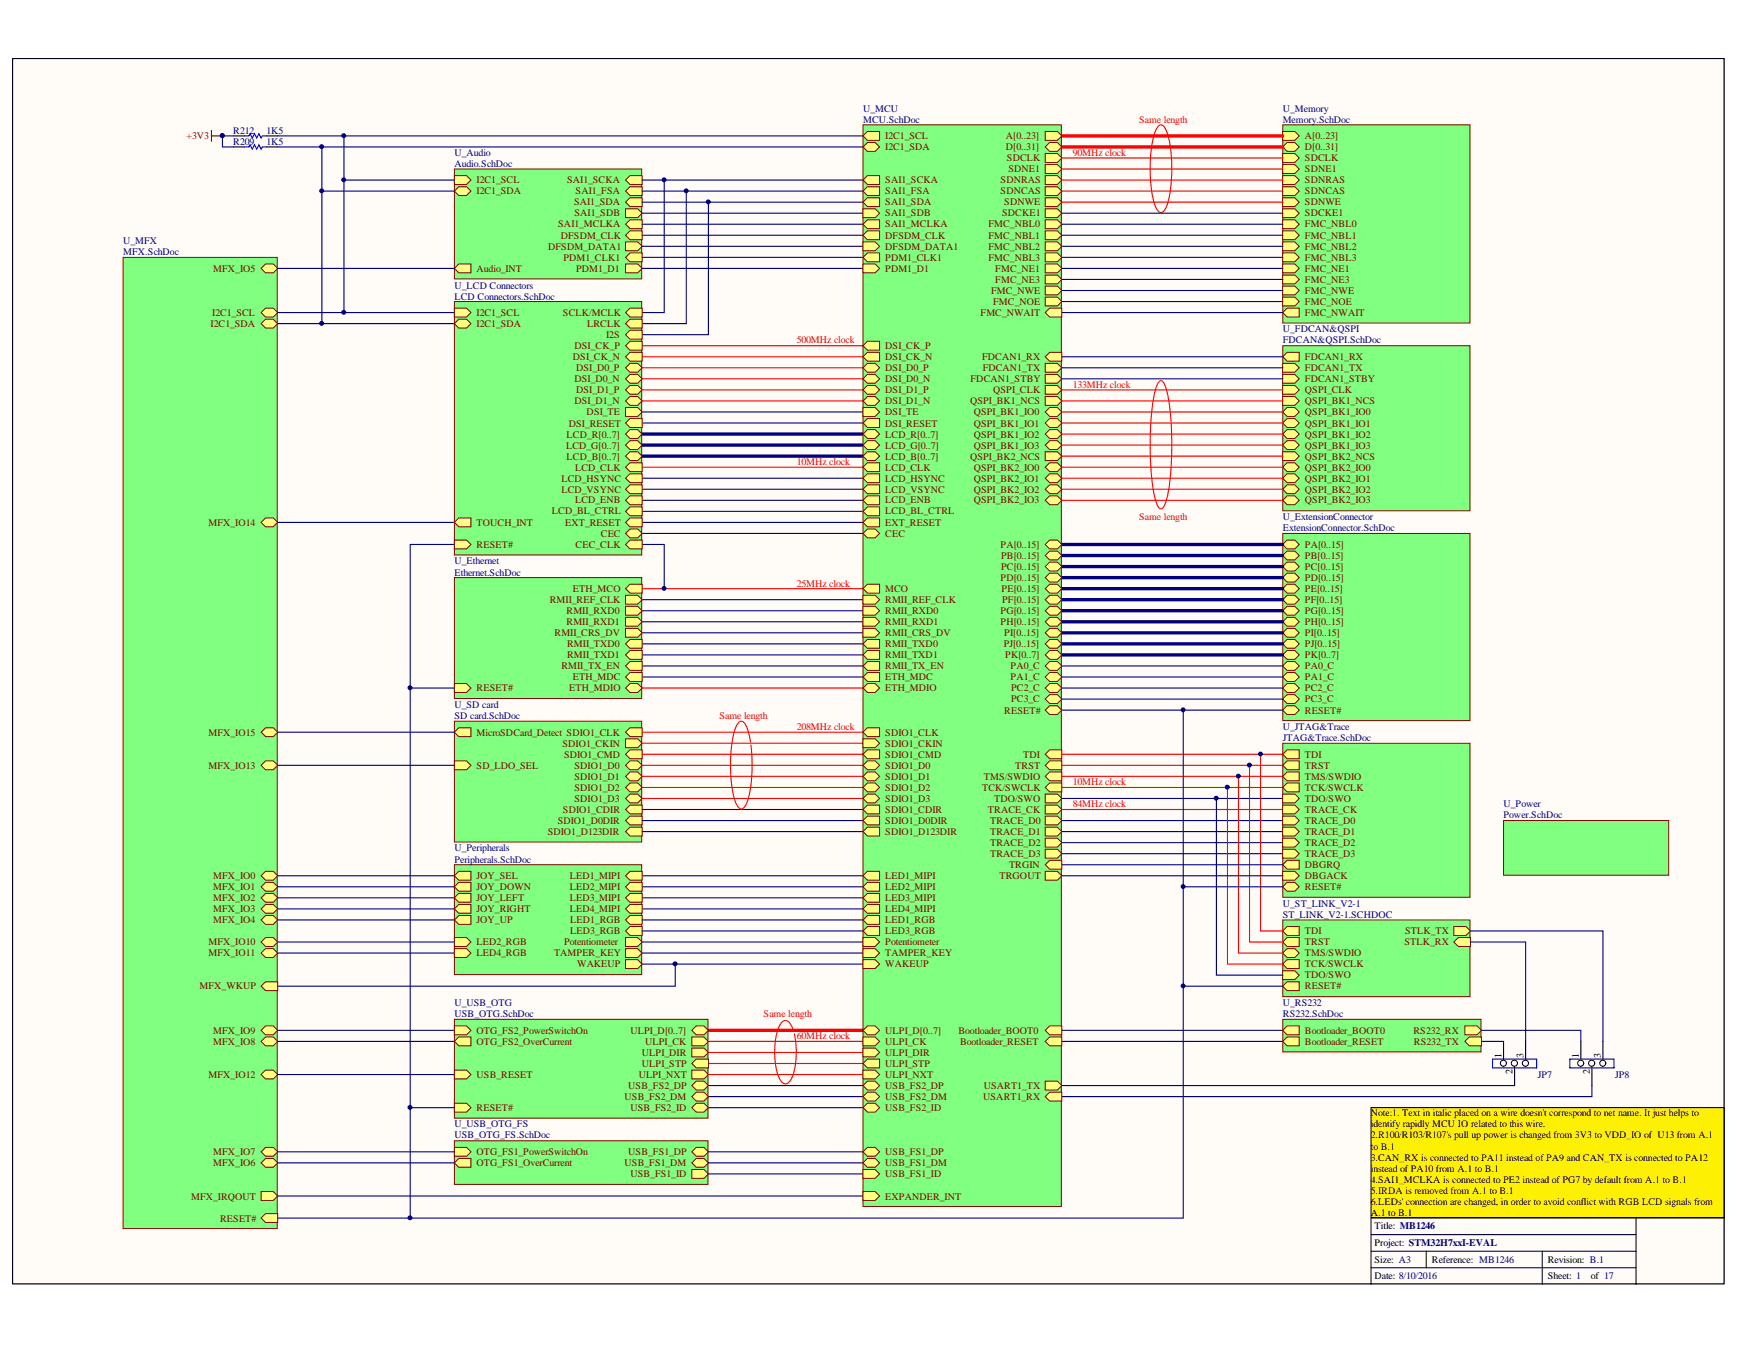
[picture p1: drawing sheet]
<svg xmlns="http://www.w3.org/2000/svg" width="279mm" height="216mm" viewBox="0 0 279 216" stroke-linecap="round" stroke-linejoin="round" font-family="sans-serif">
<defs><g id="words">
<g font-size="1.6" fill="#000080">
<text x="138.6" y="17.9">U_MCU</text>
<text x="206" y="17.9">U_Memory</text>
<text x="37.5" y="21.5">R212</text>
<text x="37.5" y="23.2">R209</text>
<text x="42.8" y="21.5">1K5</text>
<text x="42.8" y="23.2">1K5</text>
<text x="138.6" y="19.7">MCU.SchDoc</text>
<text x="206" y="19.7">Memory.SchDoc</text>
<text x="73" y="25">U_Audio</text>
<text x="73" y="26.8">Audio.SchDoc</text>
<text x="19.8" y="39.2">U_MFX</text>
<text x="19.8" y="41">MFX.SchDoc</text>
<text x="73" y="46.3">U_LCD Connectors</text>
<text x="73" y="48.1">LCD Connectors.SchDoc</text>
<text x="206" y="53.3">U_FDCAN&amp;QSPI</text>
<text x="206" y="55.1">FDCAN&amp;QSPI.SchDoc</text>
<text x="206" y="83.5">U_ExtensionConnector</text>
<text x="206" y="85.3">ExtensionConnector.SchDoc</text>
<text x="73" y="90.6">U_Ethernet</text>
<text x="73" y="92.4">Ethernet.SchDoc</text>
<text x="73" y="113.6">U_SD card</text>
<text x="73" y="115.4">SD card.SchDoc</text>
<text x="206" y="117.2">U_JTAG&amp;Trace</text>
<text x="206" y="118.9">JTAG&amp;Trace.SchDoc</text>
<text x="241.4" y="129.6">U_Power</text>
<text x="241.4" y="131.4">Power.SchDoc</text>
<text x="73" y="136.7">U_Peripherals</text>
<text x="73" y="138.5">Peripherals.SchDoc</text>
<text x="206" y="145.6">U_ST_LINK_V2-1</text>
<text x="206" y="147.3">ST_LINK_V2-1.SCHDOC</text>
<text x="73" y="161.5">U_USB_OTG</text>
<text x="206" y="161.5">U_RS232</text>
<text x="73" y="163.3">USB_OTG.SchDoc</text>
<text x="206" y="163.3">RS232.SchDoc</text>
<text x="246.9" y="173">JP7</text>
<text x="259.4" y="173">JP8</text>
<text x="73" y="181">U_USB_OTG_FS</text>
<text x="73" y="182.7">USB_OTG_FS.SchDoc</text>
</g>
<g font-size="1.6" fill="#800000">
<text x="29.9" y="22.3">+3V3</text>
<text x="142.1" y="22.3">I2C1_SCL</text>
<text x="161.5" y="22.3">A[0..23]</text>
<text x="209.5" y="22.3">A[0..23]</text>
<text x="76.5" y="29.4">I2C1_SCL</text>
<text x="91.1" y="29.4">SAI1_SCKA</text>
<text x="142.1" y="29.4">SAI1_SCKA</text>
<text x="142.1" y="24.1">I2C1_SDA</text>
<text x="160.7" y="29.4">SDNRAS</text>
<text x="161.5" y="24.1">D[0..31]</text>
<text x="161.7" y="25.9">SDCLK</text>
<text x="161.9" y="27.6">SDNE1</text>
<text x="209.5" y="24.1">D[0..31]</text>
<text x="209.5" y="29.4">SDNRAS</text>
<text x="209.5" y="27.6">SDNE1</text>
<text x="209.5" y="25.9">SDCLK</text>
<text x="76.5" y="31.2">I2C1_SDA</text>
<text x="92.2" y="33">SAI1_SDA</text>
<text x="92.3" y="34.7">SAI1_SDB</text>
<text x="92.4" y="31.2">SAI1_FSA</text>
<text x="142.1" y="33">SAI1_SDA</text>
<text x="142.1" y="34.7">SAI1_SDB</text>
<text x="142.1" y="31.2">SAI1_FSA</text>
<text x="160.7" y="31.2">SDNCAS</text>
<text x="160.9" y="34.7">SDCKE1</text>
<text x="161.3" y="33">SDNWE</text>
<text x="209.5" y="31.2">SDNCAS</text>
<text x="209.5" y="33">SDNWE</text>
<text x="209.5" y="34.7">SDCKE1</text>
<text x="88" y="40.1">DFSDM_DATA1</text>
<text x="89.6" y="36.5">SAI1_MCLKA</text>
<text x="90.1" y="38.3">DFSDM_CLK</text>
<text x="90.5" y="41.8">PDM1_CLK1</text>
<text x="142.1" y="36.5">SAI1_MCLKA</text>
<text x="142.1" y="38.3">DFSDM_CLK</text>
<text x="142.1" y="40.1">DFSDM_DATA1</text>
<text x="142.1" y="41.8">PDM1_CLK1</text>
<text x="158.7" y="41.8">FMC_NBL3</text>
<text x="158.7" y="40.1">FMC_NBL2</text>
<text x="158.7" y="36.5">FMC_NBL0</text>
<text x="158.7" y="38.3">FMC_NBL1</text>
<text x="209.5" y="36.5">FMC_NBL0</text>
<text x="209.5" y="38.3">FMC_NBL1</text>
<text x="209.5" y="41.8">FMC_NBL3</text>
<text x="209.5" y="40.1">FMC_NBL2</text>
<text x="34.2" y="43.6">MFX_IO5</text>
<text x="76.5" y="43.6">Audio_INT</text>
<text x="92.5" y="43.6">PDM1_D1</text>
<text x="142.1" y="43.6">PDM1_D1</text>
<text x="159.1" y="47.2">FMC_NWE</text>
<text x="159.8" y="43.6">FMC_NE1</text>
<text x="159.8" y="45.4">FMC_NE3</text>
<text x="209.5" y="43.6">FMC_NE1</text>
<text x="209.5" y="47.2">FMC_NWE</text>
<text x="209.5" y="45.4">FMC_NE3</text>
<text x="33.8" y="52.5">I2C1_SDA</text>
<text x="34.1" y="50.7">I2C1_SCL</text>
<text x="76.5" y="52.5">I2C1_SDA</text>
<text x="76.5" y="50.7">I2C1_SCL</text>
<text x="90.4" y="50.7">SCLK/MCLK</text>
<text x="94.3" y="52.5">LRCLK</text>
<text x="157.5" y="50.7">FMC_NWAIT</text>
<text x="159.5" y="48.9">FMC_NOE</text>
<text x="209.5" y="48.9">FMC_NOE</text>
<text x="209.5" y="50.7">FMC_NWAIT</text>
<text x="92" y="57.8">DSI_CK_N</text>
<text x="92.3" y="56">DSI_CK_P</text>
<text x="92.5" y="59.6">DSI_D0_P</text>
<text x="97.3" y="54.3">I2S</text>
<text x="142.1" y="56">DSI_CK_P</text>
<text x="142.1" y="57.8">DSI_CK_N</text>
<text x="142.1" y="59.6">DSI_D0_P</text>
<text x="157.7" y="57.8">FDCAN1_RX</text>
<text x="157.8" y="59.6">FDCAN1_TX</text>
<text x="209.5" y="59.6">FDCAN1_TX</text>
<text x="209.5" y="57.8">FDCAN1_RX</text>
<text x="92.3" y="61.4">DSI_D0_N</text>
<text x="92.3" y="64.9">DSI_D1_N</text>
<text x="92.5" y="63.1">DSI_D1_P</text>
<text x="142.1" y="61.4">DSI_D0_N</text>
<text x="142.1" y="63.1">DSI_D1_P</text>
<text x="142.1" y="64.9">DSI_D1_N</text>
<text x="155.8" y="64.9">QSPI_BK1_NCS</text>
<text x="155.8" y="61.4">FDCAN1_STBY</text>
<text x="159.5" y="63.1">QSPI_CLK</text>
<text x="209.5" y="61.4">FDCAN1_STBY</text>
<text x="209.5" y="64.9">QSPI_BK1_NCS</text>
<text x="209.5" y="63.1">QSPI_CLK</text>
<text x="91" y="70.2">LCD_R[0..7]</text>
<text x="91.3" y="68.5">DSI_RESET</text>
<text x="94.2" y="66.7">DSI_TE</text>
<text x="142.1" y="70.2">LCD_R[0..7]</text>
<text x="142.1" y="66.7">DSI_TE</text>
<text x="142.1" y="68.5">DSI_RESET</text>
<text x="156.4" y="70.2">QSPI_BK1_IO2</text>
<text x="156.4" y="68.5">QSPI_BK1_IO1</text>
<text x="156.4" y="66.7">QSPI_BK1_IO0</text>
<text x="209.5" y="68.5">QSPI_BK1_IO1</text>
<text x="209.5" y="66.7">QSPI_BK1_IO0</text>
<text x="209.5" y="70.2">QSPI_BK1_IO2</text>
<text x="90.1" y="77.3">LCD_HSYNC</text>
<text x="90.9" y="72">LCD_G[0..7]</text>
<text x="91" y="73.8">LCD_B[0..7]</text>
<text x="92.3" y="75.6">LCD_CLK</text>
<text x="142.1" y="77.3">LCD_HSYNC</text>
<text x="142.1" y="75.6">LCD_CLK</text>
<text x="142.1" y="72">LCD_G[0..7]</text>
<text x="142.1" y="73.8">LCD_B[0..7]</text>
<text x="155.8" y="73.8">QSPI_BK2_NCS</text>
<text x="156.4" y="72">QSPI_BK1_IO3</text>
<text x="156.4" y="75.6">QSPI_BK2_IO0</text>
<text x="156.4" y="77.3">QSPI_BK2_IO1</text>
<text x="209.5" y="72">QSPI_BK1_IO3</text>
<text x="209.5" y="73.8">QSPI_BK2_NCS</text>
<text x="209.5" y="75.6">QSPI_BK2_IO0</text>
<text x="209.5" y="77.3">QSPI_BK2_IO1</text>
<text x="88.6" y="82.6">LCD_BL_CTRL</text>
<text x="90.1" y="79.1">LCD_VSYNC</text>
<text x="92.3" y="80.8">LCD_ENB</text>
<text x="142.1" y="80.8">LCD_ENB</text>
<text x="142.1" y="79.1">LCD_VSYNC</text>
<text x="142.1" y="82.6">LCD_BL_CTRL</text>
<text x="156.4" y="79.1">QSPI_BK2_IO2</text>
<text x="156.4" y="80.8">QSPI_BK2_IO3</text>
<text x="209.5" y="79.1">QSPI_BK2_IO2</text>
<text x="209.5" y="80.8">QSPI_BK2_IO3</text>
<text x="33.5" y="84.4">MFX_IO14</text>
<text x="76.5" y="84.4">TOUCH_INT</text>
<text x="76.5" y="87.9">RESET#</text>
<text x="90.7" y="84.4">EXT_RESET</text>
<text x="92.4" y="87.9">CEC_CLK</text>
<text x="96.5" y="86.1">CEC</text>
<text x="142.1" y="84.4">EXT_RESET</text>
<text x="142.1" y="86.1">CEC</text>
<text x="160.7" y="87.9">PA[0..15]</text>
<text x="160.8" y="89.7">PB[0..15]</text>
<text x="209.5" y="87.9">PA[0..15]</text>
<text x="209.5" y="89.7">PB[0..15]</text>
<text x="92" y="95">ETH_MCO</text>
<text x="142.1" y="95">MCO</text>
<text x="160.7" y="93.2">PD[0..15]</text>
<text x="160.8" y="91.5">PC[0..15]</text>
<text x="160.8" y="95">PE[0..15]</text>
<text x="209.5" y="91.5">PC[0..15]</text>
<text x="209.5" y="93.2">PD[0..15]</text>
<text x="209.5" y="95">PE[0..15]</text>
<text x="88.3" y="96.8">RMII_REF_CLK</text>
<text x="91" y="98.6">RMII_RXD0</text>
<text x="91" y="100.3">RMII_RXD1</text>
<text x="142.1" y="98.6">RMII_RXD0</text>
<text x="142.1" y="100.3">RMII_RXD1</text>
<text x="142.1" y="96.8">RMII_REF_CLK</text>
<text x="160.7" y="98.6">PG[0..15]</text>
<text x="160.7" y="100.3">PH[0..15]</text>
<text x="160.9" y="96.8">PF[0..15]</text>
<text x="209.5" y="96.8">PF[0..15]</text>
<text x="209.5" y="98.6">PG[0..15]</text>
<text x="209.5" y="100.3">PH[0..15]</text>
<text x="89" y="102.1">RMII_CRS_DV</text>
<text x="90.1" y="107.4">RMII_TX_EN</text>
<text x="91.1" y="103.9">RMII_TXD0</text>
<text x="91.1" y="105.7">RMII_TXD1</text>
<text x="142.1" y="107.4">RMII_TX_EN</text>
<text x="142.1" y="105.7">RMII_TXD1</text>
<text x="142.1" y="102.1">RMII_CRS_DV</text>
<text x="142.1" y="103.9">RMII_TXD0</text>
<text x="161.2" y="103.9">PJ[0..15]</text>
<text x="161.3" y="102.1">PI[0..15]</text>
<text x="161.4" y="105.7">PK[0..7]</text>
<text x="162.3" y="107.4">PA0_C</text>
<text x="209.5" y="102.1">PI[0..15]</text>
<text x="209.5" y="103.9">PJ[0..15]</text>
<text x="209.5" y="105.7">PK[0..7]</text>
<text x="209.5" y="107.4">PA0_C</text>
<text x="76.5" y="111">RESET#</text>
<text x="91.4" y="111">ETH_MDIO</text>
<text x="92" y="109.2">ETH_MDC</text>
<text x="142.1" y="109.2">ETH_MDC</text>
<text x="142.1" y="111">ETH_MDIO</text>
<text x="162.3" y="109.2">PA1_C</text>
<text x="162.4" y="111">PC2_C</text>
<text x="162.4" y="112.8">PC3_C</text>
<text x="209.5" y="109.2">PA1_C</text>
<text x="209.5" y="111">PC2_C</text>
<text x="209.5" y="112.8">PC3_C</text>
<text x="33.5" y="118.1">MFX_IO15</text>
<text x="76.5" y="118.1">MicroSDCard_Detect SDIO1_CLK</text>
<text x="90.3" y="119.9">SDIO1_CKIN</text>
<text x="142.1" y="118.1">SDIO1_CLK</text>
<text x="142.1" y="119.9">SDIO1_CKIN</text>
<text x="161.3" y="114.5">RESET#</text>
<text x="209.5" y="114.5">RESET#</text>
<text x="33.5" y="123.4">MFX_IO13</text>
<text x="76.5" y="123.4">SD_LDO_SEL</text>
<text x="90.6" y="121.6">SDIO1_CMD</text>
<text x="92.3" y="123.4">SDIO1_D0</text>
<text x="92.3" y="125.2">SDIO1_D1</text>
<text x="142.1" y="123.4">SDIO1_D0</text>
<text x="142.1" y="121.6">SDIO1_CMD</text>
<text x="142.1" y="125.2">SDIO1_D1</text>
<text x="158" y="125.2">TMS/SWDIO</text>
<text x="163" y="123.4">TRST</text>
<text x="164.3" y="121.6">TDI</text>
<text x="209.5" y="121.6">TDI</text>
<text x="209.5" y="123.4">TRST</text>
<text x="209.5" y="125.2">TMS/SWDIO</text>
<text x="90.4" y="130.5">SDIO1_CDIR</text>
<text x="92.3" y="127">SDIO1_D2</text>
<text x="92.3" y="128.7">SDIO1_D3</text>
<text x="142.1" y="130.5">SDIO1_CDIR</text>
<text x="142.1" y="127">SDIO1_D2</text>
<text x="142.1" y="128.7">SDIO1_D3</text>
<text x="157.7" y="127">TCK/SWCLK</text>
<text x="158.6" y="130.5">TRACE_CK</text>
<text x="159.7" y="128.7">TDO/SWO</text>
<text x="209.5" y="130.5">TRACE_CK</text>
<text x="209.5" y="127">TCK/SWCLK</text>
<text x="209.5" y="128.7">TDO/SWO</text>
<text x="87.9" y="134.1">SDIO1_D123DIR</text>
<text x="89.6" y="132.3">SDIO1_D0DIR</text>
<text x="142.1" y="132.3">SDIO1_D0DIR</text>
<text x="142.1" y="134.1">SDIO1_D123DIR</text>
<text x="159" y="132.3">TRACE_D0</text>
<text x="159" y="135.8">TRACE_D2</text>
<text x="159" y="134.1">TRACE_D1</text>
<text x="159" y="137.6">TRACE_D3</text>
<text x="209.5" y="137.6">TRACE_D3</text>
<text x="209.5" y="135.8">TRACE_D2</text>
<text x="209.5" y="134.1">TRACE_D1</text>
<text x="209.5" y="132.3">TRACE_D0</text>
<text x="34.2" y="141.1">MFX_IO0</text>
<text x="34.2" y="142.9">MFX_IO1</text>
<text x="76.5" y="141.1">JOY_SEL</text>
<text x="76.5" y="142.9">JOY_DOWN</text>
<text x="91.5" y="141.1">LED1_MIPI</text>
<text x="91.5" y="142.9">LED2_MIPI</text>
<text x="142.1" y="141.1">LED1_MIPI</text>
<text x="142.1" y="142.9">LED2_MIPI</text>
<text x="160.5" y="141.1">TRGOUT</text>
<text x="162" y="139.4">TRGIN</text>
<text x="209.5" y="142.9">RESET#</text>
<text x="209.5" y="139.4">DBGRQ</text>
<text x="209.5" y="141.1">DBGACK</text>
<text x="34.2" y="144.6">MFX_IO2</text>
<text x="34.2" y="146.4">MFX_IO3</text>
<text x="34.2" y="148.2">MFX_IO4</text>
<text x="76.5" y="144.6">JOY_LEFT</text>
<text x="76.5" y="146.4">JOY_RIGHT</text>
<text x="76.5" y="148.2">JOY_UP</text>
<text x="91.5" y="146.4">LED4_MIPI</text>
<text x="91.5" y="144.6">LED3_MIPI</text>
<text x="91.6" y="148.2">LED1_RGB</text>
<text x="91.6" y="150">LED3_RGB</text>
<text x="142.1" y="144.6">LED3_MIPI</text>
<text x="142.1" y="146.4">LED4_MIPI</text>
<text x="142.1" y="148.2">LED1_RGB</text>
<text x="142.1" y="150">LED3_RGB</text>
<text x="209.5" y="150">TDI</text>
<text x="225.6" y="150">STLK_TX</text>
<text x="33.5" y="151.7">MFX_IO10</text>
<text x="33.5" y="153.5">MFX_IO11</text>
<text x="76.5" y="151.7">LED2_RGB</text>
<text x="76.5" y="153.5">LED4_RGB</text>
<text x="89" y="153.5">TAMPER_KEY</text>
<text x="90.6" y="151.7">Potentiometer</text>
<text x="92.7" y="155.3">WAKEUP</text>
<text x="142.1" y="153.5">TAMPER_KEY</text>
<text x="142.1" y="155.3">WAKEUP</text>
<text x="142.1" y="151.7">Potentiometer</text>
<text x="209.5" y="151.7">TRST</text>
<text x="209.5" y="153.5">TMS/SWDIO</text>
<text x="209.5" y="155.3">TCK/SWCLK</text>
<text x="225.5" y="151.7">STLK_RX</text>
<text x="32" y="158.8">MFX_WKUP</text>
<text x="209.5" y="157.1">TDO/SWO</text>
<text x="209.5" y="158.8">RESET#</text>
<text x="34.2" y="167.7">MFX_IO8</text>
<text x="34.2" y="165.9">MFX_IO9</text>
<text x="76.5" y="165.9">OTG_FS2_PowerSwitchOn</text>
<text x="76.5" y="167.7">OTG_FS2_OverCurrent</text>
<text x="101.2" y="165.9">ULPI_D[0..7]</text>
<text x="103.6" y="167.7">ULPI_CK</text>
<text x="142.1" y="165.9">ULPI_D[0..7]</text>
<text x="142.1" y="167.7">ULPI_CK</text>
<text x="153.9" y="165.9">Bootloader_BOOT0</text>
<text x="154.2" y="167.7">Bootloader_RESET</text>
<text x="209.5" y="165.9">Bootloader_BOOT0</text>
<text x="209.5" y="167.7">Bootloader_RESET</text>
<text x="227" y="165.9">RS232_RX</text>
<text x="227" y="167.7">RS232_TX</text>
<text x="33.5" y="173">MFX_IO12</text>
<text x="76.5" y="173">USB_RESET</text>
<text x="102.6" y="173">ULPI_NXT</text>
<text x="103.1" y="169.5">ULPI_DIR</text>
<text x="103.1" y="171.3">ULPI_STP</text>
<text x="142.1" y="171.3">ULPI_STP</text>
<text x="142.1" y="169.5">ULPI_DIR</text>
<text x="142.1" y="173">ULPI_NXT</text>
<text x="76.5" y="178.4">RESET#</text>
<text x="100.3" y="176.6">USB_FS2_DM</text>
<text x="100.9" y="174.8">USB_FS2_DP</text>
<text x="101.2" y="178.4">USB_FS2_ID</text>
<text x="142.1" y="178.4">USB_FS2_ID</text>
<text x="142.1" y="176.6">USB_FS2_DM</text>
<text x="142.1" y="174.8">USB_FS2_DP</text>
<text x="157.9" y="176.6">USART1_RX</text>
<text x="158" y="174.8">USART1_TX</text>
<text x="34.2" y="185.5">MFX_IO7</text>
<text x="76.5" y="185.5">OTG_FS1_PowerSwitchOn</text>
<text x="100.9" y="185.5">USB_FS1_DP</text>
<text x="142.1" y="185.5">USB_FS1_DP</text>
<text x="34.2" y="187.2">MFX_IO6</text>
<text x="76.5" y="187.2">OTG_FS1_OverCurrent</text>
<text x="100.3" y="187.2">USB_FS1_DM</text>
<text x="101.2" y="189">USB_FS1_ID</text>
<text x="142.1" y="189">USB_FS1_ID</text>
<text x="142.1" y="187.2">USB_FS1_DM</text>
<text x="30.7" y="192.6">MFX_IRQOUT</text>
<text x="35.3" y="196.1">RESET#</text>
<text x="142.1" y="192.6">EXPANDER_INT</text>
</g>
<g font-size="1.6" fill="#f00">
<text x="182.9" y="19.7">Same length</text>
<text x="172.3" y="25">90MHz clock</text>
<text x="127.9" y="55.1">500MHz clock</text>
<text x="172.3" y="62.2">133MHz clock</text>
<text x="127.9" y="74.6">10MHz clock</text>
<text x="182.9" y="83.5">Same length</text>
<text x="127.9" y="94.2">25MHz clock</text>
<text x="115.5" y="115.4">Same length</text>
<text x="127.9" y="117.2">208MHz clock</text>
<text x="172.3" y="126">10MHz clock</text>
<text x="172.3" y="129.6">84MHz clock</text>
<text x="122.6" y="163.3">Same length</text>
<text x="127.9" y="166.9">60MHz clock</text>
</g>
<g font-size="1.6">
<text x="241.1" y="169.8" transform="rotate(-90 241.1 169.8)">1</text>
<text x="242.9" y="172.4" transform="rotate(-90 242.9 172.4)">2</text>
<text x="244.6" y="169.8" transform="rotate(-90 244.6 169.8)">3</text>
<text x="253.5" y="169.8" transform="rotate(-90 253.5 169.8)">1</text>
<text x="255.3" y="172.4" transform="rotate(-90 255.3 172.4)">2</text>
<text x="257.1" y="169.8" transform="rotate(-90 257.1 169.8)">3</text>
<text x="220.1" y="179.2">Note:1. Text in italic placed on a wire doesn't correspond to net name. It just helps to</text>
<text x="220.1" y="181">i</text>
<text x="220.1" y="182.7">2.R100/R103/R107's pull up power is changed from 3V3 to VDD_IO of U13 from A.1</text>
<text x="220.1" y="184.5">t</text>
<text x="220.5" y="181">dentify rapidly MCU IO related to this wire.</text>
<text x="220.5" y="184.5">o B.1</text>
<text x="220.1" y="186.3">3.CAN_RX is connected to PA11 instead of PA9 and CAN_TX is connected to PA12</text>
<text x="220.1" y="188.1">i</text>
<text x="220.1" y="189.8">4.SAI1_MCLKA is connected to PE2 instead of PG7 by default from A.1 to B.1</text>
<text x="220.1" y="191.6">5.IRDA is removed from A.1 to B.1</text>
<text x="220.5" y="188.1">nstead of PA10 from A.1 to B.1</text>
<text x="220.1" y="193.4">6.LEDs' connection are changed, in order to avoid conflict with RGB LCD signals from</text>
<text x="220.1" y="195.2">A.1 to B.1</text>
<text x="220.7" y="197.3">Title: MB1246</text>
<text x="220.7" y="202.7">Size: A3</text>
<text x="220.7" y="200">Project: STM32H7xxI-EVAL</text>
<text x="229.9" y="202.7">Reference: MB1246</text>
<text x="248.5" y="202.7">Revision: B.1</text>
<text x="220.7" y="205.3">Date: 8/10/2016</text>
<text x="248.5" y="205.3">Sheet: 1</text>
<text x="255.5" y="205.3">of 17</text>
</g>
</g></defs>
<path d="M2 9.4h274.8v196.7h-274.8z" fill="#fffcf8" stroke="#000" stroke-width=".16"/>
<path d="M220.2 198.2h42.5M262.7 195.5v10.7M276.9 195.5h-56.7v10.7M220.2 200.8h42.5M220.2 203.5h42.5M229 200.8v2.7M247.6 200.8v5.4" fill="none" stroke="#000" stroke-width=".16"/>
<path d="M220.2 177.8h56.6v17.6h-56.6z" fill="#fdf101" stroke="#000" stroke-width=".16"/>
<path d="M33.9 20.9v1.8M33.9 21.8h1.8" fill="none" stroke="#800000" stroke-width=".18"/>
<circle cx="35.7" cy="21.8" r=".31" fill="#000080" stroke="#000080" stroke-width=".16"/>
<path d="M37.5 21.8h-1.8v1.8h1.8" fill="none" stroke="#000080" stroke-width=".18"/>
<path d="M37.5 21.8h1.8M37.5 23.6h1.8M42.8 21.8h1.8M42.8 23.6h1.8M245 167.2v4" fill="none" stroke="#000" stroke-width=".18"/>
<path d="M39.3 21.8h.7l.2-.3 .3 .7 .4-.7 .3 .7 .4-.7 .3 .7 .2-.4h.7M39.3 23.6h.7l.2-.4 .3 .7 .4-.7 .3 .7 .4-.7 .3 .7 .2-.3h.7" fill="none" stroke="#00f" stroke-width=".18"/>
<circle cx="244.9" cy="170.7" r=".49" fill="#fffcf8" stroke="#000" stroke-width=".16"/>
<path d="M243.2 170.2v4.1" fill="none" stroke="#000" stroke-width=".18"/>
<circle cx="243.2" cy="170.7" r=".49" fill="#fffcf8" stroke="#000" stroke-width=".16"/>
<path d="M241.4 167.2v4" fill="none" stroke="#000" stroke-width=".18"/>
<circle cx="241.4" cy="170.7" r=".49" fill="#fffcf8" stroke="#000" stroke-width=".16"/>
<path d="M239.7 170h7.1v1.4h-7.1z" fill="none" stroke="#00f" stroke-width=".18"/>
<path d="M257.4 167.2v4" fill="none" stroke="#000" stroke-width=".18"/>
<circle cx="257.4" cy="170.7" r=".49" fill="#fffcf8" stroke="#000" stroke-width=".16"/>
<path d="M255.6 170.2v4.1" fill="none" stroke="#000" stroke-width=".18"/>
<circle cx="255.6" cy="170.7" r=".49" fill="#fffcf8" stroke="#000" stroke-width=".16"/>
<path d="M253.8 167.2v4" fill="none" stroke="#000" stroke-width=".18"/>
<circle cx="253.8" cy="170.7" r=".49" fill="#fffcf8" stroke="#000" stroke-width=".16"/>
<path d="M252.1 170h7.1v1.4h-7.1z" fill="none" stroke="#00f" stroke-width=".18"/>
<path d="M73 27.1h30v17.7h-30z" fill="#80ff80" stroke="#800000" stroke-width=".16"/>
<path d="M100.5 28.9l.7-.7h1.9v1.4h-1.9z" fill-rule="evenodd" fill="#ffff80"/>
<path d="M100.5 28.9l.7-.7h1.9v1.4h-1.9z" fill="none" stroke="#800000" stroke-width=".16"/>
<path d="M100.5 30.7l.7-.7h1.9v1.4h-1.9z" fill-rule="evenodd" fill="#ffff80"/>
<path d="M100.5 30.7l.7-.7h1.9v1.4h-1.9z" fill="none" stroke="#800000" stroke-width=".16"/>
<path d="M100.5 32.4l.7-.7h1.9v1.5h-1.9z" fill-rule="evenodd" fill="#ffff80"/>
<path d="M100.5 32.4l.7-.7h1.9v1.5h-1.9z" fill="none" stroke="#800000" stroke-width=".16"/>
<path d="M100.5 33.5h1.9l.7 .7-.7 .7h-1.9z" fill-rule="evenodd" fill="#ffff80"/>
<path d="M100.5 33.5h1.9l.7 .7-.7 .7h-1.9z" fill="none" stroke="#800000" stroke-width=".16"/>
<path d="M73 43.1l.7-.7h1.9v1.4h-1.9z" fill-rule="evenodd" fill="#ffff80"/>
<path d="M73 43.1l.7-.7h1.9v1.4h-1.9z" fill="none" stroke="#800000" stroke-width=".16"/>
<path d="M73 30.7l.7-.7h1.2l.7 .7-.7 .7h-1.2z" fill-rule="evenodd" fill="#ffff80"/>
<path d="M73 30.7l.7-.7h1.2l.7 .7-.7 .7h-1.2z" fill="none" stroke="#800000" stroke-width=".16"/>
<path d="M73 28.2h1.9l.7 .7-.7 .7h-1.9z" fill-rule="evenodd" fill="#ffff80"/>
<path d="M73 28.2h1.9l.7 .7-.7 .7h-1.9z" fill="none" stroke="#800000" stroke-width=".16"/>
<path d="M100.5 36l.7-.7h1.9v1.4h-1.9z" fill-rule="evenodd" fill="#ffff80"/>
<path d="M100.5 36l.7-.7h1.9v1.4h-1.9z" fill="none" stroke="#800000" stroke-width=".16"/>
<path d="M100.5 37.8l.7-.7h1.9v1.4h-1.9z" fill-rule="evenodd" fill="#ffff80"/>
<path d="M100.5 37.8l.7-.7h1.9v1.4h-1.9z" fill="none" stroke="#800000" stroke-width=".16"/>
<path d="M100.5 38.8h1.9l.7 .7-.7 .7h-1.9z" fill-rule="evenodd" fill="#ffff80"/>
<path d="M100.5 38.8h1.9l.7 .7-.7 .7h-1.9z" fill="none" stroke="#800000" stroke-width=".16"/>
<path d="M100.5 41.3l.7-.7h1.9v1.4h-1.9z" fill-rule="evenodd" fill="#ffff80"/>
<path d="M100.5 41.3l.7-.7h1.9v1.4h-1.9z" fill="none" stroke="#800000" stroke-width=".16"/>
<path d="M100.5 42.4h1.9l.7 .7-.7 .7h-1.9z" fill-rule="evenodd" fill="#ffff80"/>
<path d="M100.5 42.4h1.9l.7 .7-.7 .7h-1.9z" fill="none" stroke="#800000" stroke-width=".16"/>
<path d="M206 85.6h30v30.1h-30z" fill="#80ff80" stroke="#800000" stroke-width=".16"/>
<path d="M206 87.4l.7-.7h1.2l.7 .7-.7 .7h-1.2z" fill-rule="evenodd" fill="#ffff80"/>
<path d="M206 87.4l.7-.7h1.2l.7 .7-.7 .7h-1.2z" fill="none" stroke="#800000" stroke-width=".16"/>
<path d="M206 89.2l.7-.7h1.2l.7 .7-.7 .7h-1.2z" fill-rule="evenodd" fill="#ffff80"/>
<path d="M206 89.2l.7-.7h1.2l.7 .7-.7 .7h-1.2z" fill="none" stroke="#800000" stroke-width=".16"/>
<path d="M206 90.9l.7-.7h1.2l.7 .7-.7 .8h-1.2z" fill-rule="evenodd" fill="#ffff80"/>
<path d="M206 90.9l.7-.7h1.2l.7 .7-.7 .8h-1.2z" fill="none" stroke="#800000" stroke-width=".16"/>
<path d="M206 92.7l.7-.7h1.2l.7 .7-.7 .7h-1.2z" fill-rule="evenodd" fill="#ffff80"/>
<path d="M206 92.7l.7-.7h1.2l.7 .7-.7 .7h-1.2z" fill="none" stroke="#800000" stroke-width=".16"/>
<path d="M206 94.5l.7-.7h1.2l.7 .7-.7 .7h-1.2z" fill-rule="evenodd" fill="#ffff80"/>
<path d="M206 94.5l.7-.7h1.2l.7 .7-.7 .7h-1.2z" fill="none" stroke="#800000" stroke-width=".16"/>
<path d="M206 96.3l.7-.7h1.2l.7 .7-.7 .7h-1.2z" fill-rule="evenodd" fill="#ffff80"/>
<path d="M206 96.3l.7-.7h1.2l.7 .7-.7 .7h-1.2z" fill="none" stroke="#800000" stroke-width=".16"/>
<path d="M206 98l.7-.7h1.2l.7 .7-.7 .7h-1.2z" fill-rule="evenodd" fill="#ffff80"/>
<path d="M206 98l.7-.7h1.2l.7 .7-.7 .7h-1.2z" fill="none" stroke="#800000" stroke-width=".16"/>
<path d="M206 99.8l.7-.7h1.2l.7 .7-.7 .7h-1.2z" fill-rule="evenodd" fill="#ffff80"/>
<path d="M206 99.8l.7-.7h1.2l.7 .7-.7 .7h-1.2z" fill="none" stroke="#800000" stroke-width=".16"/>
<path d="M206 101.6l.7-.7h1.2l.7 .7-.7 .7h-1.2z" fill-rule="evenodd" fill="#ffff80"/>
<path d="M206 101.6l.7-.7h1.2l.7 .7-.7 .7h-1.2z" fill="none" stroke="#800000" stroke-width=".16"/>
<path d="M206 103.4l.7-.8h1.2l.7 .8-.7 .7h-1.2z" fill-rule="evenodd" fill="#ffff80"/>
<path d="M206 103.4l.7-.8h1.2l.7 .8-.7 .7h-1.2z" fill="none" stroke="#800000" stroke-width=".16"/>
<path d="M206 105.1l.7-.7h1.2l.7 .7-.7 .7h-1.2z" fill-rule="evenodd" fill="#ffff80"/>
<path d="M206 105.1l.7-.7h1.2l.7 .7-.7 .7h-1.2z" fill="none" stroke="#800000" stroke-width=".16"/>
<path d="M206 114l.7-.7h1.2l.7 .7-.7 .7h-1.2z" fill-rule="evenodd" fill="#ffff80"/>
<path d="M206 114l.7-.7h1.2l.7 .7-.7 .7h-1.2z" fill="none" stroke="#800000" stroke-width=".16"/>
<path d="M206 106.9l.7-.7h1.2l.7 .7-.7 .7h-1.2z" fill-rule="evenodd" fill="#ffff80"/>
<path d="M206 106.9l.7-.7h1.2l.7 .7-.7 .7h-1.2z" fill="none" stroke="#800000" stroke-width=".16"/>
<path d="M206 108.7l.7-.7h1.2l.7 .7-.7 .7h-1.2z" fill-rule="evenodd" fill="#ffff80"/>
<path d="M206 108.7l.7-.7h1.2l.7 .7-.7 .7h-1.2z" fill="none" stroke="#800000" stroke-width=".16"/>
<path d="M206 110.4l.7-.7h1.2l.7 .7-.7 .8h-1.2z" fill-rule="evenodd" fill="#ffff80"/>
<path d="M206 110.4l.7-.7h1.2l.7 .7-.7 .8h-1.2z" fill="none" stroke="#800000" stroke-width=".16"/>
<path d="M206 112.2l.7-.7h1.2l.7 .7-.7 .7h-1.2z" fill-rule="evenodd" fill="#ffff80"/>
<path d="M206 112.2l.7-.7h1.2l.7 .7-.7 .7h-1.2z" fill="none" stroke="#800000" stroke-width=".16"/>
<path d="M206 55.5h30v26.5h-30z" fill="#80ff80" stroke="#800000" stroke-width=".16"/>
<path d="M206 58.3h1.9l.7 .7-.7 .7h-1.9z" fill-rule="evenodd" fill="#ffff80"/>
<path d="M206 58.3h1.9l.7 .7-.7 .7h-1.9z" fill="none" stroke="#800000" stroke-width=".16"/>
<path d="M206 57.3l.7-.7h1.9v1.4h-1.9z" fill-rule="evenodd" fill="#ffff80"/>
<path d="M206 57.3l.7-.7h1.9v1.4h-1.9z" fill="none" stroke="#800000" stroke-width=".16"/>
<path d="M206 60.1h1.9l.7 .7-.7 .7h-1.9z" fill-rule="evenodd" fill="#ffff80"/>
<path d="M206 60.1h1.9l.7 .7-.7 .7h-1.9z" fill="none" stroke="#800000" stroke-width=".16"/>
<path d="M206 71.4l.7-.7h1.2l.7 .7-.7 .8h-1.2z" fill-rule="evenodd" fill="#ffff80"/>
<path d="M206 71.4l.7-.7h1.2l.7 .7-.7 .8h-1.2z" fill="none" stroke="#800000" stroke-width=".16"/>
<path d="M206 67.9l.7-.7h1.2l.7 .7-.7 .7h-1.2z" fill-rule="evenodd" fill="#ffff80"/>
<path d="M206 67.9l.7-.7h1.2l.7 .7-.7 .7h-1.2z" fill="none" stroke="#800000" stroke-width=".16"/>
<path d="M206 63.6h1.9l.7 .8-.7 .7h-1.9z" fill-rule="evenodd" fill="#ffff80"/>
<path d="M206 63.6h1.9l.7 .8-.7 .7h-1.9z" fill="none" stroke="#800000" stroke-width=".16"/>
<path d="M206 66.1l.7-.7h1.2l.7 .7-.7 .7h-1.2z" fill-rule="evenodd" fill="#ffff80"/>
<path d="M206 66.1l.7-.7h1.2l.7 .7-.7 .7h-1.2z" fill="none" stroke="#800000" stroke-width=".16"/>
<path d="M206 69.7l.7-.7h1.2l.7 .7-.7 .7h-1.2z" fill-rule="evenodd" fill="#ffff80"/>
<path d="M206 69.7l.7-.7h1.2l.7 .7-.7 .7h-1.2z" fill="none" stroke="#800000" stroke-width=".16"/>
<path d="M206 61.9h1.9l.7 .7-.7 .7h-1.9z" fill-rule="evenodd" fill="#ffff80"/>
<path d="M206 61.9h1.9l.7 .7-.7 .7h-1.9z" fill="none" stroke="#800000" stroke-width=".16"/>
<path d="M206 72.5h1.9l.7 .7-.7 .7h-1.9z" fill-rule="evenodd" fill="#ffff80"/>
<path d="M206 72.5h1.9l.7 .7-.7 .7h-1.9z" fill="none" stroke="#800000" stroke-width=".16"/>
<path d="M206 75l.7-.7h1.2l.7 .7-.7 .7h-1.2z" fill-rule="evenodd" fill="#ffff80"/>
<path d="M206 75l.7-.7h1.2l.7 .7-.7 .7h-1.2z" fill="none" stroke="#800000" stroke-width=".16"/>
<path d="M206 76.8l.7-.7h1.2l.7 .7-.7 .7h-1.2z" fill-rule="evenodd" fill="#ffff80"/>
<path d="M206 76.8l.7-.7h1.2l.7 .7-.7 .7h-1.2z" fill="none" stroke="#800000" stroke-width=".16"/>
<path d="M206 78.5l.7-.7h1.2l.7 .7-.7 .7h-1.2z" fill-rule="evenodd" fill="#ffff80"/>
<path d="M206 78.5l.7-.7h1.2l.7 .7-.7 .7h-1.2z" fill="none" stroke="#800000" stroke-width=".16"/>
<path d="M206 80.3l.7-.7h1.2l.7 .7-.7 .7h-1.2z" fill-rule="evenodd" fill="#ffff80"/>
<path d="M206 80.3l.7-.7h1.2l.7 .7-.7 .7h-1.2z" fill="none" stroke="#800000" stroke-width=".16"/>
<path d="M206 20h30v31.9h-30z" fill="#80ff80" stroke="#800000" stroke-width=".16"/>
<path d="M206 42.4h1.9l.7 .7-.7 .7h-1.9z" fill-rule="evenodd" fill="#ffff80"/>
<path d="M206 42.4h1.9l.7 .7-.7 .7h-1.9z" fill="none" stroke="#800000" stroke-width=".16"/>
<path d="M206 45.9h1.9l.7 .7-.7 .7h-1.9z" fill-rule="evenodd" fill="#ffff80"/>
<path d="M206 45.9h1.9l.7 .7-.7 .7h-1.9z" fill="none" stroke="#800000" stroke-width=".16"/>
<path d="M206 47.7h1.9l.7 .7-.7 .7h-1.9z" fill-rule="evenodd" fill="#ffff80"/>
<path d="M206 47.7h1.9l.7 .7-.7 .7h-1.9z" fill="none" stroke="#800000" stroke-width=".16"/>
<path d="M206 50.2l.7-.7h1.9v1.4h-1.9z" fill-rule="evenodd" fill="#ffff80"/>
<path d="M206 50.2l.7-.7h1.9v1.4h-1.9z" fill="none" stroke="#800000" stroke-width=".16"/>
<path d="M206 35.3h1.9l.7 .7-.7 .7h-1.9z" fill-rule="evenodd" fill="#ffff80"/>
<path d="M206 35.3h1.9l.7 .7-.7 .7h-1.9z" fill="none" stroke="#800000" stroke-width=".16"/>
<path d="M206 37.1h1.9l.7 .7-.7 .7h-1.9z" fill-rule="evenodd" fill="#ffff80"/>
<path d="M206 37.1h1.9l.7 .7-.7 .7h-1.9z" fill="none" stroke="#800000" stroke-width=".16"/>
<path d="M206 23.6l.7-.7h1.2l.7 .7-.7 .7h-1.2z" fill-rule="evenodd" fill="#ffff80"/>
<path d="M206 23.6l.7-.7h1.2l.7 .7-.7 .7h-1.2z" fill="none" stroke="#800000" stroke-width=".16"/>
<path d="M206 21.1h1.9l.7 .7-.7 .7h-1.9z" fill-rule="evenodd" fill="#ffff80"/>
<path d="M206 21.1h1.9l.7 .7-.7 .7h-1.9z" fill="none" stroke="#800000" stroke-width=".16"/>
<path d="M206 30h1.9l.7 .7-.7 .7h-1.9z" fill-rule="evenodd" fill="#ffff80"/>
<path d="M206 30h1.9l.7 .7-.7 .7h-1.9z" fill="none" stroke="#800000" stroke-width=".16"/>
<path d="M206 31.7h1.9l.7 .7-.7 .8h-1.9z" fill-rule="evenodd" fill="#ffff80"/>
<path d="M206 31.7h1.9l.7 .7-.7 .8h-1.9z" fill="none" stroke="#800000" stroke-width=".16"/>
<path d="M206 28.2h1.9l.7 .7-.7 .7h-1.9z" fill-rule="evenodd" fill="#ffff80"/>
<path d="M206 28.2h1.9l.7 .7-.7 .7h-1.9z" fill="none" stroke="#800000" stroke-width=".16"/>
<path d="M206 26.4h1.9l.7 .7-.7 .7h-1.9z" fill-rule="evenodd" fill="#ffff80"/>
<path d="M206 26.4h1.9l.7 .7-.7 .7h-1.9z" fill="none" stroke="#800000" stroke-width=".16"/>
<path d="M206 33.5h1.9l.7 .7-.7 .7h-1.9z" fill-rule="evenodd" fill="#ffff80"/>
<path d="M206 33.5h1.9l.7 .7-.7 .7h-1.9z" fill="none" stroke="#800000" stroke-width=".16"/>
<path d="M206 24.7h1.9l.7 .7-.7 .7h-1.9z" fill-rule="evenodd" fill="#ffff80"/>
<path d="M206 24.7h1.9l.7 .7-.7 .7h-1.9z" fill="none" stroke="#800000" stroke-width=".16"/>
<path d="M206 40.6h1.9l.7 .7-.7 .7h-1.9z" fill-rule="evenodd" fill="#ffff80"/>
<path d="M206 40.6h1.9l.7 .7-.7 .7h-1.9z" fill="none" stroke="#800000" stroke-width=".16"/>
<path d="M206 38.8h1.9l.7 .7-.7 .7h-1.9z" fill-rule="evenodd" fill="#ffff80"/>
<path d="M206 38.8h1.9l.7 .7-.7 .7h-1.9z" fill="none" stroke="#800000" stroke-width=".16"/>
<path d="M206 44.1h1.9l.7 .8-.7 .7h-1.9z" fill-rule="evenodd" fill="#ffff80"/>
<path d="M206 44.1h1.9l.7 .8-.7 .7h-1.9z" fill="none" stroke="#800000" stroke-width=".16"/>
<path d="M19.8 41.3h24.7v155.9h-24.7z" fill="#80ff80" stroke="#800000" stroke-width=".16"/>
<path d="M41.9 191.3h2l.7 .7-.7 .7h-2z" fill-rule="evenodd" fill="#ffff80"/>
<path d="M41.9 191.3h2l.7 .7-.7 .7h-2z" fill="none" stroke="#800000" stroke-width=".16"/>
<path d="M41.9 51.9l.7-.7h1.3l.7 .7-.7 .8h-1.3z" fill-rule="evenodd" fill="#ffff80"/>
<path d="M41.9 51.9l.7-.7h1.3l.7 .7-.7 .8h-1.3z" fill="none" stroke="#800000" stroke-width=".16"/>
<path d="M41.9 50.2l.7-.7h1.3l.7 .7-.7 .7h-1.3z" fill-rule="evenodd" fill="#ffff80"/>
<path d="M41.9 50.2l.7-.7h1.3l.7 .7-.7 .7h-1.3z" fill="none" stroke="#800000" stroke-width=".16"/>
<path d="M41.9 43.1l.7-.7h1.3l.7 .7-.7 .7h-1.3z" fill-rule="evenodd" fill="#ffff80"/>
<path d="M41.9 43.1l.7-.7h1.3l.7 .7-.7 .7h-1.3z" fill="none" stroke="#800000" stroke-width=".16"/>
<path d="M41.9 186.7l.7-.7h1.3l.7 .7-.7 .7h-1.3z" fill-rule="evenodd" fill="#ffff80"/>
<path d="M41.9 186.7l.7-.7h1.3l.7 .7-.7 .7h-1.3z" fill="none" stroke="#800000" stroke-width=".16"/>
<path d="M41.9 184.9l.7-.7h1.3l.7 .7-.7 .7h-1.3z" fill-rule="evenodd" fill="#ffff80"/>
<path d="M41.9 184.9l.7-.7h1.3l.7 .7-.7 .7h-1.3z" fill="none" stroke="#800000" stroke-width=".16"/>
<path d="M41.9 167.2l.7-.7h1.3l.7 .7-.7 .7h-1.3z" fill-rule="evenodd" fill="#ffff80"/>
<path d="M41.9 167.2l.7-.7h1.3l.7 .7-.7 .7h-1.3z" fill="none" stroke="#800000" stroke-width=".16"/>
<path d="M41.9 165.4l.7-.7h1.3l.7 .7-.7 .7h-1.3z" fill-rule="evenodd" fill="#ffff80"/>
<path d="M41.9 165.4l.7-.7h1.3l.7 .7-.7 .7h-1.3z" fill="none" stroke="#800000" stroke-width=".16"/>
<path d="M41.9 151.2l.7-.7h1.3l.7 .7-.7 .7h-1.3z" fill-rule="evenodd" fill="#ffff80"/>
<path d="M41.9 151.2l.7-.7h1.3l.7 .7-.7 .7h-1.3z" fill="none" stroke="#800000" stroke-width=".16"/>
<path d="M41.9 153l.7-.7h1.3l.7 .7-.7 .7h-1.3z" fill-rule="evenodd" fill="#ffff80"/>
<path d="M41.9 153l.7-.7h1.3l.7 .7-.7 .7h-1.3z" fill="none" stroke="#800000" stroke-width=".16"/>
<path d="M41.9 172.5l.7-.7h1.3l.7 .7-.7 .7h-1.3z" fill-rule="evenodd" fill="#ffff80"/>
<path d="M41.9 172.5l.7-.7h1.3l.7 .7-.7 .7h-1.3z" fill="none" stroke="#800000" stroke-width=".16"/>
<path d="M41.9 122.9l.7-.8h1.3l.7 .8-.7 .7h-1.3z" fill-rule="evenodd" fill="#ffff80"/>
<path d="M41.9 122.9l.7-.8h1.3l.7 .8-.7 .7h-1.3z" fill="none" stroke="#800000" stroke-width=".16"/>
<path d="M41.9 83.9l.7-.8h1.3l.7 .8-.7 .7h-1.3z" fill-rule="evenodd" fill="#ffff80"/>
<path d="M41.9 83.9l.7-.8h1.3l.7 .8-.7 .7h-1.3z" fill="none" stroke="#800000" stroke-width=".16"/>
<path d="M41.9 117.5l.7-.7h1.3l.7 .7-.7 .7h-1.3z" fill-rule="evenodd" fill="#ffff80"/>
<path d="M41.9 117.5l.7-.7h1.3l.7 .7-.7 .7h-1.3z" fill="none" stroke="#800000" stroke-width=".16"/>
<path d="M41.9 158.3l.7-.7h2v1.4h-2z" fill-rule="evenodd" fill="#ffff80"/>
<path d="M41.9 158.3l.7-.7h2v1.4h-2z" fill="none" stroke="#800000" stroke-width=".16"/>
<path d="M41.9 140.6l.7-.7h1.3l.7 .7-.7 .7h-1.3z" fill-rule="evenodd" fill="#ffff80"/>
<path d="M41.9 140.6l.7-.7h1.3l.7 .7-.7 .7h-1.3z" fill="none" stroke="#800000" stroke-width=".16"/>
<path d="M41.9 142.4l.7-.8h1.3l.7 .8-.7 .7h-1.3z" fill-rule="evenodd" fill="#ffff80"/>
<path d="M41.9 142.4l.7-.8h1.3l.7 .8-.7 .7h-1.3z" fill="none" stroke="#800000" stroke-width=".16"/>
<path d="M41.9 144.1l.7-.7h1.3l.7 .7-.7 .7h-1.3z" fill-rule="evenodd" fill="#ffff80"/>
<path d="M41.9 144.1l.7-.7h1.3l.7 .7-.7 .7h-1.3z" fill="none" stroke="#800000" stroke-width=".16"/>
<path d="M41.9 145.9l.7-.7h1.3l.7 .7-.7 .7h-1.3z" fill-rule="evenodd" fill="#ffff80"/>
<path d="M41.9 145.9l.7-.7h1.3l.7 .7-.7 .7h-1.3z" fill="none" stroke="#800000" stroke-width=".16"/>
<path d="M41.9 147.7l.7-.7h1.3l.7 .7-.7 .7h-1.3z" fill-rule="evenodd" fill="#ffff80"/>
<path d="M41.9 147.7l.7-.7h1.3l.7 .7-.7 .7h-1.3z" fill="none" stroke="#800000" stroke-width=".16"/>
<path d="M41.9 195.5l.7-.7h2v1.4h-2z" fill-rule="evenodd" fill="#ffff80"/>
<path d="M41.9 195.5l.7-.7h2v1.4h-2z" fill="none" stroke="#800000" stroke-width=".16"/>
<g fill="#80ff80" stroke="#800000" stroke-width=".16">
<path d="M241.4 131.7h26.6v8.8h-26.6z"/>
<path d="M206 147.7h30v12.3h-30z"/>
</g>
<path d="M233.5 151.2l.7-.7h1.9v1.4h-1.9z" fill-rule="evenodd" fill="#ffff80"/>
<path d="M233.5 151.2l.7-.7h1.9v1.4h-1.9z" fill="none" stroke="#800000" stroke-width=".16"/>
<path d="M233.5 148.7h1.9l.7 .7-.7 .8h-1.9z" fill-rule="evenodd" fill="#ffff80"/>
<path d="M233.5 148.7h1.9l.7 .7-.7 .8h-1.9z" fill="none" stroke="#800000" stroke-width=".16"/>
<path d="M206 149.4l.7-.7h1.9v1.5h-1.9z" fill-rule="evenodd" fill="#ffff80"/>
<path d="M206 149.4l.7-.7h1.9v1.5h-1.9z" fill="none" stroke="#800000" stroke-width=".16"/>
<path d="M206 151.2l.7-.7h1.9v1.4h-1.9z" fill-rule="evenodd" fill="#ffff80"/>
<path d="M206 151.2l.7-.7h1.9v1.4h-1.9z" fill="none" stroke="#800000" stroke-width=".16"/>
<path d="M206 153l.7-.7h1.2l.7 .7-.7 .7h-1.2z" fill-rule="evenodd" fill="#ffff80"/>
<path d="M206 153l.7-.7h1.2l.7 .7-.7 .7h-1.2z" fill="none" stroke="#800000" stroke-width=".16"/>
<path d="M206 154.8l.7-.8h1.9v1.5h-1.9z" fill-rule="evenodd" fill="#ffff80"/>
<path d="M206 154.8l.7-.8h1.9v1.5h-1.9z" fill="none" stroke="#800000" stroke-width=".16"/>
<path d="M206 155.8h1.9l.7 .7-.7 .7h-1.9z" fill-rule="evenodd" fill="#ffff80"/>
<path d="M206 155.8h1.9l.7 .7-.7 .7h-1.9z" fill="none" stroke="#800000" stroke-width=".16"/>
<path d="M206 158.3l.7-.7h1.9v1.4h-1.9z" fill-rule="evenodd" fill="#ffff80"/>
<path d="M206 158.3l.7-.7h1.9v1.4h-1.9z" fill="none" stroke="#800000" stroke-width=".16"/>
<path d="M73 183.1h40.7v7h-40.7z" fill="#80ff80" stroke="#800000" stroke-width=".16"/>
<path d="M73 184.2h1.9l.7 .7-.7 .7h-1.9z" fill-rule="evenodd" fill="#ffff80"/>
<path d="M73 184.2h1.9l.7 .7-.7 .7h-1.9z" fill="none" stroke="#800000" stroke-width=".16"/>
<path d="M73 186.7l.7-.7h1.9v1.4h-1.9z" fill-rule="evenodd" fill="#ffff80"/>
<path d="M73 186.7l.7-.7h1.9v1.4h-1.9z" fill="none" stroke="#800000" stroke-width=".16"/>
<path d="M111.1 186.7l.7-.7h1.2l.8 .7-.8 .7h-1.2z" fill-rule="evenodd" fill="#ffff80"/>
<path d="M111.1 186.7l.7-.7h1.2l.8 .7-.8 .7h-1.2z" fill="none" stroke="#800000" stroke-width=".16"/>
<path d="M111.1 184.9l.7-.7h1.2l.8 .7-.8 .7h-1.2z" fill-rule="evenodd" fill="#ffff80"/>
<path d="M111.1 184.9l.7-.7h1.2l.8 .7-.8 .7h-1.2z" fill="none" stroke="#800000" stroke-width=".16"/>
<path d="M111.1 187.7h1.9l.8 .7-.8 .7h-1.9z" fill-rule="evenodd" fill="#ffff80"/>
<path d="M111.1 187.7h1.9l.8 .7-.8 .7h-1.9z" fill="none" stroke="#800000" stroke-width=".16"/>
<path d="M73 115.8h30v19.4h-30z" fill="#80ff80" stroke="#800000" stroke-width=".16"/>
<path d="M100.5 118.6h1.9l.7 .7-.7 .7h-1.9z" fill-rule="evenodd" fill="#ffff80"/>
<path d="M100.5 118.6h1.9l.7 .7-.7 .7h-1.9z" fill="none" stroke="#800000" stroke-width=".16"/>
<path d="M100.5 129.9l.7-.7h1.9v1.5h-1.9z" fill-rule="evenodd" fill="#ffff80"/>
<path d="M100.5 129.9l.7-.7h1.9v1.5h-1.9z" fill="none" stroke="#800000" stroke-width=".16"/>
<path d="M100.5 131.7l.7-.7h1.9v1.4h-1.9z" fill-rule="evenodd" fill="#ffff80"/>
<path d="M100.5 131.7l.7-.7h1.9v1.4h-1.9z" fill="none" stroke="#800000" stroke-width=".16"/>
<path d="M100.5 133.5l.7-.7h1.9v1.4h-1.9z" fill-rule="evenodd" fill="#ffff80"/>
<path d="M100.5 133.5l.7-.7h1.9v1.4h-1.9z" fill="none" stroke="#800000" stroke-width=".16"/>
<path d="M100.5 122.9l.7-.8h1.2l.7 .8-.7 .7h-1.2z" fill-rule="evenodd" fill="#ffff80"/>
<path d="M100.5 122.9l.7-.8h1.2l.7 .8-.7 .7h-1.2z" fill="none" stroke="#800000" stroke-width=".16"/>
<path d="M100.5 124.6l.7-.7h1.2l.7 .7-.7 .7h-1.2z" fill-rule="evenodd" fill="#ffff80"/>
<path d="M100.5 124.6l.7-.7h1.2l.7 .7-.7 .7h-1.2z" fill="none" stroke="#800000" stroke-width=".16"/>
<path d="M100.5 126.4l.7-.7h1.2l.7 .7-.7 .7h-1.2z" fill-rule="evenodd" fill="#ffff80"/>
<path d="M100.5 126.4l.7-.7h1.2l.7 .7-.7 .7h-1.2z" fill="none" stroke="#800000" stroke-width=".16"/>
<path d="M100.5 128.2l.7-.7h1.2l.7 .7-.7 .7h-1.2z" fill-rule="evenodd" fill="#ffff80"/>
<path d="M100.5 128.2l.7-.7h1.2l.7 .7-.7 .7h-1.2z" fill="none" stroke="#800000" stroke-width=".16"/>
<path d="M100.5 121.1l.7-.7h1.9v1.4h-1.9z" fill-rule="evenodd" fill="#ffff80"/>
<path d="M100.5 121.1l.7-.7h1.9v1.4h-1.9z" fill="none" stroke="#800000" stroke-width=".16"/>
<path d="M100.5 117.5l.7-.7h1.9v1.4h-1.9z" fill-rule="evenodd" fill="#ffff80"/>
<path d="M100.5 117.5l.7-.7h1.9v1.4h-1.9z" fill="none" stroke="#800000" stroke-width=".16"/>
<path d="M73 122.1h1.9l.7 .8-.7 .7h-1.9z" fill-rule="evenodd" fill="#ffff80"/>
<path d="M73 122.1h1.9l.7 .8-.7 .7h-1.9z" fill="none" stroke="#800000" stroke-width=".16"/>
<path d="M73 117.5l.7-.7h1.9v1.4h-1.9z" fill-rule="evenodd" fill="#ffff80"/>
<path d="M73 117.5l.7-.7h1.9v1.4h-1.9z" fill="none" stroke="#800000" stroke-width=".16"/>
<g fill="none" stroke="#000080" stroke-width=".18">
<path d="M44.6 21.8h94M44.6 23.6h94M51.7 30.7h21.3M51.7 23.6v28.3M55.2 28.9h17.8M55.2 21.8v28.4M103.1 30.7h35.5M103.1 32.4h35.5M103.1 28.9h35.5M103.1 36h35.5M103.1 37.8h35.5M103.1 34.2h35.5"/>
<path d="M103.1 39.5h35.5M106.7 28.9v21.3h-3.6M110.2 30.7v21.2h-7.1M113.8 32.4v21.3h-10.7M170.5 36h35.5M170.5 37.8h35.5M170.5 34.2h35.5M170.5 39.5h35.5M44.6 43.1h28.4M44.6 50.2h28.4M44.6 51.9h28.4M103.1 41.3h35.5"/>
<path d="M103.1 43.1h35.5M170.5 41.3h35.5M170.5 43.1h35.5M170.5 44.9h35.5M170.5 48.4h35.5M170.5 46.6h35.5M170.5 50.2h35.5M170.5 59h35.5M170.5 57.3h35.5M103.1 67.9h35.5M103.1 66.1h35.5M103.1 78.5h35.5"/>
<path d="M103.1 76.8h35.5M170.5 60.8h35.5M44.6 83.9h28.4M73 87.4h-7.1v108.1M103.1 87.4h3.6v7.1M103.1 80.3h35.5M103.1 83.9h35.5M103.1 85.6h35.5M103.1 82.1h35.5M103.1 98h35.5M103.1 99.8h35.5M103.1 96.3h35.5"/>
<path d="M44.6 117.5h28.4M103.1 103.4h35.5M103.1 105.1h35.5M103.1 101.6h35.5M103.1 108.7h35.5M103.1 106.9h35.5M170.5 108.7h35.5M170.5 106.9h35.5M170.5 110.4h35.5M170.5 114h35.5M170.5 112.2h35.5M190 114v81.5h-145.4"/>
<path d="M44.6 122.9h28.4M103.1 131.7h35.5M103.1 133.5h35.5M103.1 129.9h35.5M170.5 131.7h35.5M170.5 133.5h35.5M170.5 128.2h35.5M170.5 135.3h35.5M170.5 137h35.5M195.3 128.2v28.3h10.7M44.6 142.4h28.4M44.6 144.1h28.4"/>
<path d="M44.6 140.6h28.4M44.6 145.9h28.4M44.6 147.7h28.4M103.1 142.4h35.5M103.1 144.1h35.5M103.1 140.6h35.5M103.1 154.8h35.5M103.1 153h35.5M103.1 145.9h35.5M103.1 151.2h35.5M108.4 154.8v3.5h-63.8M236.1 151.2h8.9v16"/>
<path d="M236.1 149.4h21.3v17.8M44.6 165.4h28.4M44.6 167.2h28.4M113.8 174.3h24.8M113.8 176h24.8M113.8 177.8h24.8M170.5 174.3h72.7M170.5 165.4h35.5M170.5 167.2h35.5M237.9 165.4h15.9v1.8M237.9 167.2h3.5M255.6 174.3v1.7h-85.1"/>
<path d="M44.6 184.9h28.4M44.6 186.7h28.4M44.6 192h94M113.8 184.9h24.8M113.8 186.7h24.8M113.8 188.4h24.8"/>
</g>
<g fill="none" stroke="#f00" stroke-width=".18">
<path d="M170.5 27.1h35.5M170.5 28.9h35.5M170.5 25.4h35.5M170.5 32.4h35.5M170.5 30.7h35.5M187.9 23.4a6.2 6.2 0 0 0-1.1-3.2l-.3-.2-.3 .1a5.2 5.2 0 0 0-1.3 3.4 24 24 0 0 0 .5 9.3l.6 1.1 .3 .2h.4a5 5 0 0 0 1.2-3.2l.3-4-.2-3M103.1 57.3h35.5M103.1 59h35.5M103.1 55.5h35.5M103.1 62.6h35.5M103.1 64.4h35.5M103.1 60.8h35.5"/>
<path d="M103.1 75h35.5M170.5 62.6h35.5M170.5 64.4h35.5M170.5 75h35.5M170.5 66.1h35.5M170.5 69.7h35.5M170.5 71.4h35.5M170.5 67.9h35.5M170.5 76.8h35.5M170.5 73.2h35.5M170.5 78.5h35.5M188 67.7l-.1-1.5a14.9 14.9 0 0 0-1-4.7l-.3-.3-.3-.1a2.95 2.95 0 0 0-.9 2 48.1 48.1 0 0 0 .1 16.9l.5 1.3 .2 .3 .3 .1a3.1 3.1 0 0 0 1-2.1 47.2 47.2 0 0 0 .6-11.6"/>
<path d="M103.1 94.5h35.5M170.5 80.3h35.5M103.1 119.3h35.5M103.1 117.5h35.5M103.1 110.4h35.5M120.5 119.1a6.2 6.2 0 0 0-1.1-3.1l-.3-.2h-.3a5.2 5.2 0 0 0-1.3 3.4 24 24 0 0 0 .5 9.3l.6 1.2 .4 .1h.3a5 5 0 0 0 1.2-3.2l.3-3.9-.2-3.1M103.1 121.1h35.5M103.1 124.6h35.5M103.1 126.4h35.5M103.1 122.9h35.5M103.1 128.2h35.5M170.5 121.1h35.5"/>
<path d="M170.5 124.6h35.5M170.5 126.4h35.5M170.5 122.9h35.5M170.5 129.9h35.5M197.1 126.4v28.4h8.9M198.9 124.6v28.4h7.1M200.6 122.9v28.3h5.4M202.4 121.1v28.3h3.6M113.8 167.2h24.8M113.8 168.9h24.8M113.8 170.7h24.8M113.8 172.5h24.8"/>
<path d="M127.5 165.6l-.7-1.4-.3-.3-.4-.1a2.23 2.23 0 0 0-1.3 1.9 12.8 12.8 0 0 0 .3 7.3l.3 .6 .4 .3 .4 .1a2.25 2.25 0 0 0 1.3-1.9 13.5 13.5 0 0 0 0-6.2"/>
</g>
<g fill="none" stroke="#000080" stroke-width=".53">
<path d="M103.1 69.7h35.5M103.1 71.4h35.5M103.1 73.2h35.5M170.5 87.4h35.5M170.5 89.2h35.5M170.5 90.9h35.5M170.5 92.7h35.5M170.5 94.5h35.5M170.5 96.3h35.5M170.5 98h35.5M170.5 99.8h35.5M170.5 101.6h35.5"/>
<path d="M170.5 103.4h35.5M170.5 105.1h35.5"/>
</g>
<path d="M170.5 21.8h35.5M170.5 23.6h35.5M113.8 165.4h24.8" fill="none" stroke="#f00" stroke-width=".53"/>
<g fill="#000080" stroke="#000080" stroke-width=".16">
<circle cx="106.6" cy="94.4" r=".31"/>
<circle cx="106.6" cy="28.9" r=".31"/>
<circle cx="110.2" cy="30.6" r=".31"/>
<circle cx="113.7" cy="32.4" r=".31"/>
<circle cx="202.4" cy="121" r=".31"/>
<circle cx="200.6" cy="122.8" r=".31"/>
<circle cx="198.8" cy="124.6" r=".31"/>
<circle cx="197.1" cy="126.4" r=".31"/>
<circle cx="195.3" cy="128.1" r=".31"/>
<circle cx="108.4" cy="154.7" r=".31"/>
<circle cx="65.8" cy="195.5" r=".31"/>
<circle cx="51.7" cy="51.9" r=".31"/>
<circle cx="51.7" cy="23.5" r=".31"/>
<circle cx="55.2" cy="21.8" r=".31"/>
<circle cx="55.2" cy="50.1" r=".31"/>
<circle cx="55.2" cy="28.9" r=".31"/>
<circle cx="51.7" cy="30.6" r=".31"/>
<circle cx="190" cy="113.9" r=".31"/>
</g>
<path d="M206 119.3h30v24.7h-30z" fill="#80ff80" stroke="#800000" stroke-width=".16"/>
<path d="M206 121.1l.7-.7h1.9v1.4h-1.9z" fill-rule="evenodd" fill="#ffff80"/>
<path d="M206 121.1l.7-.7h1.9v1.4h-1.9z" fill="none" stroke="#800000" stroke-width=".16"/>
<path d="M206 142.4l.7-.8h1.2l.7 .8-.7 .7h-1.2z" fill-rule="evenodd" fill="#ffff80"/>
<path d="M206 142.4l.7-.8h1.2l.7 .8-.7 .7h-1.2z" fill="none" stroke="#800000" stroke-width=".16"/>
<path d="M206 136.3h1.9l.7 .7-.7 .7h-1.9z" fill-rule="evenodd" fill="#ffff80"/>
<path d="M206 136.3h1.9l.7 .7-.7 .7h-1.9z" fill="none" stroke="#800000" stroke-width=".16"/>
<path d="M206 134.6h1.9l.7 .7-.7 .7h-1.9z" fill-rule="evenodd" fill="#ffff80"/>
<path d="M206 134.6h1.9l.7 .7-.7 .7h-1.9z" fill="none" stroke="#800000" stroke-width=".16"/>
<path d="M206 132.8h1.9l.7 .7-.7 .7h-1.9z" fill-rule="evenodd" fill="#ffff80"/>
<path d="M206 132.8h1.9l.7 .7-.7 .7h-1.9z" fill="none" stroke="#800000" stroke-width=".16"/>
<path d="M206 131h1.9l.7 .7-.7 .7h-1.9z" fill-rule="evenodd" fill="#ffff80"/>
<path d="M206 131h1.9l.7 .7-.7 .7h-1.9z" fill="none" stroke="#800000" stroke-width=".16"/>
<path d="M206 129.2h1.9l.7 .7-.7 .8h-1.9z" fill-rule="evenodd" fill="#ffff80"/>
<path d="M206 129.2h1.9l.7 .7-.7 .8h-1.9z" fill="none" stroke="#800000" stroke-width=".16"/>
<path d="M206 122.9l.7-.8h1.9v1.5h-1.9z" fill-rule="evenodd" fill="#ffff80"/>
<path d="M206 122.9l.7-.8h1.9v1.5h-1.9z" fill="none" stroke="#800000" stroke-width=".16"/>
<path d="M206 124.6l.7-.7h1.9v1.4h-1.9z" fill-rule="evenodd" fill="#ffff80"/>
<path d="M206 124.6l.7-.7h1.9v1.4h-1.9z" fill="none" stroke="#800000" stroke-width=".16"/>
<path d="M206 126.4l.7-.7h1.9v1.4h-1.9z" fill-rule="evenodd" fill="#ffff80"/>
<path d="M206 126.4l.7-.7h1.9v1.4h-1.9z" fill="none" stroke="#800000" stroke-width=".16"/>
<path d="M206 127.5h1.9l.7 .7-.7 .7h-1.9z" fill-rule="evenodd" fill="#ffff80"/>
<path d="M206 127.5h1.9l.7 .7-.7 .7h-1.9z" fill="none" stroke="#800000" stroke-width=".16"/>
<path d="M206 138.8l.7-.7h1.9v1.4h-1.9z" fill-rule="evenodd" fill="#ffff80"/>
<path d="M206 138.8l.7-.7h1.9v1.4h-1.9z" fill="none" stroke="#800000" stroke-width=".16"/>
<path d="M206 139.9h1.9l.7 .7-.7 .7h-1.9z" fill-rule="evenodd" fill="#ffff80"/>
<path d="M206 139.9h1.9l.7 .7-.7 .7h-1.9z" fill="none" stroke="#800000" stroke-width=".16"/>
<path d="M170.5 138.8h35.5M170.5 140.6h35.5M190 142.4h16M190 158.3h16" fill="none" stroke="#000080" stroke-width=".18"/>
<g fill="#000080" stroke="#000080" stroke-width=".16">
<circle cx="190" cy="142.3" r=".31"/>
<circle cx="190" cy="158.3" r=".31"/>
</g>
<path d="M73 92.7h30v19.4h-30z" fill="#80ff80" stroke="#800000" stroke-width=".16"/>
<path d="M100.5 94.5l.7-.7h1.9v1.4h-1.9z" fill-rule="evenodd" fill="#ffff80"/>
<path d="M100.5 94.5l.7-.7h1.9v1.4h-1.9z" fill="none" stroke="#800000" stroke-width=".16"/>
<path d="M100.5 103.4l.7-.8h1.9v1.5h-1.9z" fill-rule="evenodd" fill="#ffff80"/>
<path d="M100.5 103.4l.7-.8h1.9v1.5h-1.9z" fill="none" stroke="#800000" stroke-width=".16"/>
<path d="M100.5 106.9l.7-.7h1.9v1.4h-1.9z" fill-rule="evenodd" fill="#ffff80"/>
<path d="M100.5 106.9l.7-.7h1.9v1.4h-1.9z" fill="none" stroke="#800000" stroke-width=".16"/>
<path d="M100.5 97.3h1.9l.7 .7-.7 .7h-1.9z" fill-rule="evenodd" fill="#ffff80"/>
<path d="M100.5 97.3h1.9l.7 .7-.7 .7h-1.9z" fill="none" stroke="#800000" stroke-width=".16"/>
<path d="M100.5 95.6h1.9l.7 .7-.7 .7h-1.9z" fill-rule="evenodd" fill="#ffff80"/>
<path d="M100.5 95.6h1.9l.7 .7-.7 .7h-1.9z" fill="none" stroke="#800000" stroke-width=".16"/>
<path d="M100.5 100.9h1.9l.7 .7-.7 .7h-1.9z" fill-rule="evenodd" fill="#ffff80"/>
<path d="M100.5 100.9h1.9l.7 .7-.7 .7h-1.9z" fill="none" stroke="#800000" stroke-width=".16"/>
<path d="M100.5 108.7l.7-.7h1.9v1.4h-1.9z" fill-rule="evenodd" fill="#ffff80"/>
<path d="M100.5 108.7l.7-.7h1.9v1.4h-1.9z" fill="none" stroke="#800000" stroke-width=".16"/>
<path d="M100.5 110.4l.7-.7h1.2l.7 .7-.7 .8h-1.2z" fill-rule="evenodd" fill="#ffff80"/>
<path d="M100.5 110.4l.7-.7h1.2l.7 .7-.7 .8h-1.2z" fill="none" stroke="#800000" stroke-width=".16"/>
<path d="M100.5 105.1l.7-.7h1.9v1.4h-1.9z" fill-rule="evenodd" fill="#ffff80"/>
<path d="M100.5 105.1l.7-.7h1.9v1.4h-1.9z" fill="none" stroke="#800000" stroke-width=".16"/>
<path d="M100.5 99.1h1.9l.7 .7-.7 .7h-1.9z" fill-rule="evenodd" fill="#ffff80"/>
<path d="M100.5 99.1h1.9l.7 .7-.7 .7h-1.9z" fill="none" stroke="#800000" stroke-width=".16"/>
<path d="M73 109.7h1.9l.7 .7-.7 .8h-1.9z" fill-rule="evenodd" fill="#ffff80"/>
<path d="M73 109.7h1.9l.7 .7-.7 .8h-1.9z" fill="none" stroke="#800000" stroke-width=".16"/>
<path d="M206 163.6h31.8v5.3h-31.8z" fill="#80ff80" stroke="#800000" stroke-width=".16"/>
<path d="M235.2 167.2l.7-.7h2v1.4h-2z" fill-rule="evenodd" fill="#ffff80"/>
<path d="M235.2 167.2l.7-.7h2v1.4h-2z" fill="none" stroke="#800000" stroke-width=".16"/>
<path d="M235.2 164.7h2l.7 .7-.7 .7h-2z" fill-rule="evenodd" fill="#ffff80"/>
<path d="M235.2 164.7h2l.7 .7-.7 .7h-2z" fill="none" stroke="#800000" stroke-width=".16"/>
<path d="M206 165.4l.7-.7h1.9v1.4h-1.9z" fill-rule="evenodd" fill="#ffff80"/>
<path d="M206 165.4l.7-.7h1.9v1.4h-1.9z" fill="none" stroke="#800000" stroke-width=".16"/>
<path d="M206 167.2l.7-.7h1.9v1.4h-1.9z" fill-rule="evenodd" fill="#ffff80"/>
<path d="M206 167.2l.7-.7h1.9v1.4h-1.9z" fill="none" stroke="#800000" stroke-width=".16"/>
<path d="M73 138.8h30v17.6h-30z" fill="#80ff80" stroke="#800000" stroke-width=".16"/>
<path d="M73 140.6l.7-.7h1.9v1.4h-1.9z" fill-rule="evenodd" fill="#ffff80"/>
<path d="M73 140.6l.7-.7h1.9v1.4h-1.9z" fill="none" stroke="#800000" stroke-width=".16"/>
<path d="M73 142.4l.7-.8h1.9v1.5h-1.9z" fill-rule="evenodd" fill="#ffff80"/>
<path d="M73 142.4l.7-.8h1.9v1.5h-1.9z" fill="none" stroke="#800000" stroke-width=".16"/>
<path d="M73 144.1l.7-.7h1.9v1.4h-1.9z" fill-rule="evenodd" fill="#ffff80"/>
<path d="M73 144.1l.7-.7h1.9v1.4h-1.9z" fill="none" stroke="#800000" stroke-width=".16"/>
<path d="M73 145.9l.7-.7h1.9v1.4h-1.9z" fill-rule="evenodd" fill="#ffff80"/>
<path d="M73 145.9l.7-.7h1.9v1.4h-1.9z" fill="none" stroke="#800000" stroke-width=".16"/>
<path d="M73 147.7l.7-.7h1.9v1.4h-1.9z" fill-rule="evenodd" fill="#ffff80"/>
<path d="M73 147.7l.7-.7h1.9v1.4h-1.9z" fill="none" stroke="#800000" stroke-width=".16"/>
<path d="M100.5 152.3h1.9l.7 .7-.7 .7h-1.9z" fill-rule="evenodd" fill="#ffff80"/>
<path d="M100.5 152.3h1.9l.7 .7-.7 .7h-1.9z" fill="none" stroke="#800000" stroke-width=".16"/>
<path d="M100.5 154h1.9l.7 .8-.7 .7h-1.9z" fill-rule="evenodd" fill="#ffff80"/>
<path d="M100.5 154h1.9l.7 .8-.7 .7h-1.9z" fill="none" stroke="#800000" stroke-width=".16"/>
<path d="M100.5 150.5h1.9l.7 .7-.7 .7h-1.9z" fill-rule="evenodd" fill="#ffff80"/>
<path d="M100.5 150.5h1.9l.7 .7-.7 .7h-1.9z" fill="none" stroke="#800000" stroke-width=".16"/>
<path d="M100.5 145.9l.7-.7h1.9v1.4h-1.9z" fill-rule="evenodd" fill="#ffff80"/>
<path d="M100.5 145.9l.7-.7h1.9v1.4h-1.9z" fill="none" stroke="#800000" stroke-width=".16"/>
<path d="M100.5 144.1l.7-.7h1.9v1.4h-1.9z" fill-rule="evenodd" fill="#ffff80"/>
<path d="M100.5 144.1l.7-.7h1.9v1.4h-1.9z" fill="none" stroke="#800000" stroke-width=".16"/>
<path d="M100.5 140.6l.7-.7h1.9v1.4h-1.9z" fill-rule="evenodd" fill="#ffff80"/>
<path d="M100.5 140.6l.7-.7h1.9v1.4h-1.9z" fill="none" stroke="#800000" stroke-width=".16"/>
<path d="M100.5 142.4l.7-.8h1.9v1.5h-1.9z" fill-rule="evenodd" fill="#ffff80"/>
<path d="M100.5 142.4l.7-.8h1.9v1.5h-1.9z" fill="none" stroke="#800000" stroke-width=".16"/>
<path d="M100.5 147.7l.7-.7h1.9v1.4h-1.9z" fill-rule="evenodd" fill="#ffff80"/>
<path d="M100.5 147.7l.7-.7h1.9v1.4h-1.9z" fill="none" stroke="#800000" stroke-width=".16"/>
<path d="M73 150.5h1.9l.7 .7-.7 .7h-1.9z" fill-rule="evenodd" fill="#ffff80"/>
<path d="M73 150.5h1.9l.7 .7-.7 .7h-1.9z" fill="none" stroke="#800000" stroke-width=".16"/>
<path d="M100.5 149.4l.7-.7h1.9v1.5h-1.9z" fill-rule="evenodd" fill="#ffff80"/>
<path d="M100.5 149.4l.7-.7h1.9v1.5h-1.9z" fill="none" stroke="#800000" stroke-width=".16"/>
<path d="M73 152.3h1.9l.7 .7-.7 .7h-1.9z" fill-rule="evenodd" fill="#ffff80"/>
<path d="M73 152.3h1.9l.7 .7-.7 .7h-1.9z" fill="none" stroke="#800000" stroke-width=".16"/>
<path d="M44.6 151.2h28.4M44.6 153h28.4M103.1 147.7h35.5M103.1 149.4h35.5" fill="none" stroke="#000080" stroke-width=".18"/>
<path d="M138.6 20h31.8v173.7h-31.8z" fill="#80ff80" stroke="#800000" stroke-width=".16"/>
<path d="M167.8 87.4l.7-.7h1.3l.7 .7-.7 .7h-1.3z" fill-rule="evenodd" fill="#ffff80"/>
<path d="M167.8 87.4l.7-.7h1.3l.7 .7-.7 .7h-1.3z" fill="none" stroke="#800000" stroke-width=".16"/>
<path d="M167.8 89.2l.7-.7h1.3l.7 .7-.7 .7h-1.3z" fill-rule="evenodd" fill="#ffff80"/>
<path d="M167.8 89.2l.7-.7h1.3l.7 .7-.7 .7h-1.3z" fill="none" stroke="#800000" stroke-width=".16"/>
<path d="M167.8 90.9l.7-.7h1.3l.7 .7-.7 .8h-1.3z" fill-rule="evenodd" fill="#ffff80"/>
<path d="M167.8 90.9l.7-.7h1.3l.7 .7-.7 .8h-1.3z" fill="none" stroke="#800000" stroke-width=".16"/>
<path d="M167.8 92.7l.7-.7h1.3l.7 .7-.7 .7h-1.3z" fill-rule="evenodd" fill="#ffff80"/>
<path d="M167.8 92.7l.7-.7h1.3l.7 .7-.7 .7h-1.3z" fill="none" stroke="#800000" stroke-width=".16"/>
<path d="M167.8 94.5l.7-.7h1.3l.7 .7-.7 .7h-1.3z" fill-rule="evenodd" fill="#ffff80"/>
<path d="M167.8 94.5l.7-.7h1.3l.7 .7-.7 .7h-1.3z" fill="none" stroke="#800000" stroke-width=".16"/>
<path d="M167.8 96.3l.7-.7h1.3l.7 .7-.7 .7h-1.3z" fill-rule="evenodd" fill="#ffff80"/>
<path d="M167.8 96.3l.7-.7h1.3l.7 .7-.7 .7h-1.3z" fill="none" stroke="#800000" stroke-width=".16"/>
<path d="M167.8 98l.7-.7h1.3l.7 .7-.7 .7h-1.3z" fill-rule="evenodd" fill="#ffff80"/>
<path d="M167.8 98l.7-.7h1.3l.7 .7-.7 .7h-1.3z" fill="none" stroke="#800000" stroke-width=".16"/>
<path d="M167.8 99.8l.7-.7h1.3l.7 .7-.7 .7h-1.3z" fill-rule="evenodd" fill="#ffff80"/>
<path d="M167.8 99.8l.7-.7h1.3l.7 .7-.7 .7h-1.3z" fill="none" stroke="#800000" stroke-width=".16"/>
<path d="M167.8 101.6l.7-.7h1.3l.7 .7-.7 .7h-1.3z" fill-rule="evenodd" fill="#ffff80"/>
<path d="M167.8 101.6l.7-.7h1.3l.7 .7-.7 .7h-1.3z" fill="none" stroke="#800000" stroke-width=".16"/>
<path d="M167.8 124.6l.7-.7h2v1.4h-2z" fill-rule="evenodd" fill="#ffff80"/>
<path d="M167.8 124.6l.7-.7h2v1.4h-2z" fill="none" stroke="#800000" stroke-width=".16"/>
<path d="M167.8 126.4l.7-.7h2v1.4h-2z" fill-rule="evenodd" fill="#ffff80"/>
<path d="M167.8 126.4l.7-.7h2v1.4h-2z" fill="none" stroke="#800000" stroke-width=".16"/>
<path d="M167.8 121.1l.7-.7h2v1.4h-2z" fill-rule="evenodd" fill="#ffff80"/>
<path d="M167.8 121.1l.7-.7h2v1.4h-2z" fill="none" stroke="#800000" stroke-width=".16"/>
<path d="M138.6 170.7l.7-.7h1.9v1.4h-1.9z" fill-rule="evenodd" fill="#ffff80"/>
<path d="M138.6 170.7l.7-.7h1.9v1.4h-1.9z" fill="none" stroke="#800000" stroke-width=".16"/>
<path d="M138.6 108.7l.7-.7h1.9v1.4h-1.9z" fill-rule="evenodd" fill="#ffff80"/>
<path d="M138.6 108.7l.7-.7h1.9v1.4h-1.9z" fill="none" stroke="#800000" stroke-width=".16"/>
<path d="M138.6 97.3h1.9l.7 .7-.7 .7h-1.9z" fill-rule="evenodd" fill="#ffff80"/>
<path d="M138.6 97.3h1.9l.7 .7-.7 .7h-1.9z" fill="none" stroke="#800000" stroke-width=".16"/>
<path d="M138.6 99.1h1.9l.7 .7-.7 .7h-1.9z" fill-rule="evenodd" fill="#ffff80"/>
<path d="M138.6 99.1h1.9l.7 .7-.7 .7h-1.9z" fill="none" stroke="#800000" stroke-width=".16"/>
<path d="M138.6 122.9l.7-.8h1.2l.7 .8-.7 .7h-1.2z" fill-rule="evenodd" fill="#ffff80"/>
<path d="M138.6 122.9l.7-.8h1.2l.7 .8-.7 .7h-1.2z" fill="none" stroke="#800000" stroke-width=".16"/>
<path d="M138.6 83.9l.7-.8h1.9v1.5h-1.9z" fill-rule="evenodd" fill="#ffff80"/>
<path d="M138.6 83.9l.7-.8h1.9v1.5h-1.9z" fill="none" stroke="#800000" stroke-width=".16"/>
<path d="M138.6 117.5l.7-.7h1.9v1.4h-1.9z" fill-rule="evenodd" fill="#ffff80"/>
<path d="M138.6 117.5l.7-.7h1.9v1.4h-1.9z" fill="none" stroke="#800000" stroke-width=".16"/>
<path d="M138.6 152.3h1.9l.7 .7-.7 .7h-1.9z" fill-rule="evenodd" fill="#ffff80"/>
<path d="M138.6 152.3h1.9l.7 .7-.7 .7h-1.9z" fill="none" stroke="#800000" stroke-width=".16"/>
<path d="M138.6 80.3l.7-.7h1.9v1.4h-1.9z" fill-rule="evenodd" fill="#ffff80"/>
<path d="M138.6 80.3l.7-.7h1.9v1.4h-1.9z" fill="none" stroke="#800000" stroke-width=".16"/>
<path d="M138.6 121.1l.7-.7h1.9v1.4h-1.9z" fill-rule="evenodd" fill="#ffff80"/>
<path d="M138.6 121.1l.7-.7h1.9v1.4h-1.9z" fill="none" stroke="#800000" stroke-width=".16"/>
<path d="M167.8 47.7h2l.7 .7-.7 .7h-2z" fill-rule="evenodd" fill="#ffff80"/>
<path d="M167.8 47.7h2l.7 .7-.7 .7h-2z" fill="none" stroke="#800000" stroke-width=".16"/>
<path d="M167.8 45.9h2l.7 .7-.7 .7h-2z" fill-rule="evenodd" fill="#ffff80"/>
<path d="M167.8 45.9h2l.7 .7-.7 .7h-2z" fill="none" stroke="#800000" stroke-width=".16"/>
<path d="M167.8 50.2l.7-.7h2v1.4h-2z" fill-rule="evenodd" fill="#ffff80"/>
<path d="M167.8 50.2l.7-.7h2v1.4h-2z" fill="none" stroke="#800000" stroke-width=".16"/>
<path d="M167.8 42.4h2l.7 .7-.7 .7h-2z" fill-rule="evenodd" fill="#ffff80"/>
<path d="M167.8 42.4h2l.7 .7-.7 .7h-2z" fill="none" stroke="#800000" stroke-width=".16"/>
<path d="M167.8 40.6h2l.7 .7-.7 .7h-2z" fill-rule="evenodd" fill="#ffff80"/>
<path d="M167.8 40.6h2l.7 .7-.7 .7h-2z" fill="none" stroke="#800000" stroke-width=".16"/>
<path d="M167.8 38.8h2l.7 .7-.7 .7h-2z" fill-rule="evenodd" fill="#ffff80"/>
<path d="M167.8 38.8h2l.7 .7-.7 .7h-2z" fill="none" stroke="#800000" stroke-width=".16"/>
<path d="M138.6 191.3h1.9l.7 .7-.7 .7h-1.9z" fill-rule="evenodd" fill="#ffff80"/>
<path d="M138.6 191.3h1.9l.7 .7-.7 .7h-1.9z" fill="none" stroke="#800000" stroke-width=".16"/>
<path d="M138.6 168.2h1.9l.7 .7-.7 .7h-1.9z" fill-rule="evenodd" fill="#ffff80"/>
<path d="M138.6 168.2h1.9l.7 .7-.7 .7h-1.9z" fill="none" stroke="#800000" stroke-width=".16"/>
<path d="M138.6 76.8l.7-.7h1.9v1.4h-1.9z" fill-rule="evenodd" fill="#ffff80"/>
<path d="M138.6 76.8l.7-.7h1.9v1.4h-1.9z" fill="none" stroke="#800000" stroke-width=".16"/>
<path d="M138.6 78.5l.7-.7h1.9v1.4h-1.9z" fill-rule="evenodd" fill="#ffff80"/>
<path d="M138.6 78.5l.7-.7h1.9v1.4h-1.9z" fill="none" stroke="#800000" stroke-width=".16"/>
<path d="M138.6 75l.7-.7h1.9v1.4h-1.9z" fill-rule="evenodd" fill="#ffff80"/>
<path d="M138.6 75l.7-.7h1.9v1.4h-1.9z" fill="none" stroke="#800000" stroke-width=".16"/>
<path d="M167.8 35.3h2l.7 .7-.7 .7h-2z" fill-rule="evenodd" fill="#ffff80"/>
<path d="M167.8 35.3h2l.7 .7-.7 .7h-2z" fill="none" stroke="#800000" stroke-width=".16"/>
<path d="M167.8 37.1h2l.7 .7-.7 .7h-2z" fill-rule="evenodd" fill="#ffff80"/>
<path d="M167.8 37.1h2l.7 .7-.7 .7h-2z" fill="none" stroke="#800000" stroke-width=".16"/>
<path d="M167.8 129.2h2l.7 .7-.7 .8h-2z" fill-rule="evenodd" fill="#ffff80"/>
<path d="M167.8 129.2h2l.7 .7-.7 .8h-2z" fill="none" stroke="#800000" stroke-width=".16"/>
<path d="M167.8 131h2l.7 .7-.7 .7h-2z" fill-rule="evenodd" fill="#ffff80"/>
<path d="M167.8 131h2l.7 .7-.7 .7h-2z" fill="none" stroke="#800000" stroke-width=".16"/>
<path d="M167.8 134.6h2l.7 .7-.7 .7h-2z" fill-rule="evenodd" fill="#ffff80"/>
<path d="M167.8 134.6h2l.7 .7-.7 .7h-2z" fill="none" stroke="#800000" stroke-width=".16"/>
<path d="M167.8 132.8h2l.7 .7-.7 .7h-2z" fill-rule="evenodd" fill="#ffff80"/>
<path d="M167.8 132.8h2l.7 .7-.7 .7h-2z" fill="none" stroke="#800000" stroke-width=".16"/>
<path d="M138.6 32.4l.7-.7h1.9v1.5h-1.9z" fill-rule="evenodd" fill="#ffff80"/>
<path d="M138.6 32.4l.7-.7h1.9v1.5h-1.9z" fill="none" stroke="#800000" stroke-width=".16"/>
<path d="M167.8 136.3h2l.7 .7-.7 .7h-2z" fill-rule="evenodd" fill="#ffff80"/>
<path d="M167.8 136.3h2l.7 .7-.7 .7h-2z" fill="none" stroke="#800000" stroke-width=".16"/>
<path d="M138.6 33.5h1.9l.7 .7-.7 .7h-1.9z" fill-rule="evenodd" fill="#ffff80"/>
<path d="M138.6 33.5h1.9l.7 .7-.7 .7h-1.9z" fill="none" stroke="#800000" stroke-width=".16"/>
<path d="M138.6 28.9l.7-.7h1.9v1.4h-1.9z" fill-rule="evenodd" fill="#ffff80"/>
<path d="M138.6 28.9l.7-.7h1.9v1.4h-1.9z" fill="none" stroke="#800000" stroke-width=".16"/>
<path d="M138.6 30.7l.7-.7h1.9v1.4h-1.9z" fill-rule="evenodd" fill="#ffff80"/>
<path d="M138.6 30.7l.7-.7h1.9v1.4h-1.9z" fill="none" stroke="#800000" stroke-width=".16"/>
<path d="M138.6 36l.7-.7h1.9v1.4h-1.9z" fill-rule="evenodd" fill="#ffff80"/>
<path d="M138.6 36l.7-.7h1.9v1.4h-1.9z" fill="none" stroke="#800000" stroke-width=".16"/>
<path d="M167.8 28.2h2l.7 .7-.7 .7h-2z" fill-rule="evenodd" fill="#ffff80"/>
<path d="M167.8 28.2h2l.7 .7-.7 .7h-2z" fill="none" stroke="#800000" stroke-width=".16"/>
<path d="M167.8 24.7h2l.7 .7-.7 .7h-2z" fill-rule="evenodd" fill="#ffff80"/>
<path d="M167.8 24.7h2l.7 .7-.7 .7h-2z" fill="none" stroke="#800000" stroke-width=".16"/>
<path d="M167.8 44.1h2l.7 .8-.7 .7h-2z" fill-rule="evenodd" fill="#ffff80"/>
<path d="M167.8 44.1h2l.7 .8-.7 .7h-2z" fill="none" stroke="#800000" stroke-width=".16"/>
<path d="M138.6 106.9l.7-.7h1.9v1.4h-1.9z" fill-rule="evenodd" fill="#ffff80"/>
<path d="M138.6 106.9l.7-.7h1.9v1.4h-1.9z" fill="none" stroke="#800000" stroke-width=".16"/>
<path d="M138.6 105.1l.7-.7h1.9v1.4h-1.9z" fill-rule="evenodd" fill="#ffff80"/>
<path d="M138.6 105.1l.7-.7h1.9v1.4h-1.9z" fill="none" stroke="#800000" stroke-width=".16"/>
<path d="M167.8 30h2l.7 .7-.7 .7h-2z" fill-rule="evenodd" fill="#ffff80"/>
<path d="M167.8 30h2l.7 .7-.7 .7h-2z" fill="none" stroke="#800000" stroke-width=".16"/>
<path d="M167.8 33.5h2l.7 .7-.7 .7h-2z" fill-rule="evenodd" fill="#ffff80"/>
<path d="M167.8 33.5h2l.7 .7-.7 .7h-2z" fill="none" stroke="#800000" stroke-width=".16"/>
<path d="M167.8 26.4h2l.7 .7-.7 .7h-2z" fill-rule="evenodd" fill="#ffff80"/>
<path d="M167.8 26.4h2l.7 .7-.7 .7h-2z" fill="none" stroke="#800000" stroke-width=".16"/>
<path d="M138.6 171.8h1.9l.7 .7-.7 .7h-1.9z" fill-rule="evenodd" fill="#ffff80"/>
<path d="M138.6 171.8h1.9l.7 .7-.7 .7h-1.9z" fill="none" stroke="#800000" stroke-width=".16"/>
<path d="M167.8 31.7h2l.7 .7-.7 .8h-2z" fill-rule="evenodd" fill="#ffff80"/>
<path d="M167.8 31.7h2l.7 .7-.7 .8h-2z" fill="none" stroke="#800000" stroke-width=".16"/>
<path d="M138.6 71.4l.7-.7h1.2l.7 .7-.7 .8h-1.2z" fill-rule="evenodd" fill="#ffff80"/>
<path d="M138.6 71.4l.7-.7h1.2l.7 .7-.7 .8h-1.2z" fill="none" stroke="#800000" stroke-width=".16"/>
<path d="M138.6 73.2l.7-.7h1.2l.7 .7-.7 .7h-1.2z" fill-rule="evenodd" fill="#ffff80"/>
<path d="M138.6 73.2l.7-.7h1.2l.7 .7-.7 .7h-1.2z" fill="none" stroke="#800000" stroke-width=".16"/>
<path d="M167.8 23.6l.7-.7h1.3l.7 .7-.7 .7h-1.3z" fill-rule="evenodd" fill="#ffff80"/>
<path d="M167.8 23.6l.7-.7h1.3l.7 .7-.7 .7h-1.3z" fill="none" stroke="#800000" stroke-width=".16"/>
<path d="M167.8 21.1h2l.7 .7-.7 .7h-2z" fill-rule="evenodd" fill="#ffff80"/>
<path d="M167.8 21.1h2l.7 .7-.7 .7h-2z" fill="none" stroke="#800000" stroke-width=".16"/>
<path d="M138.6 165.4l.7-.7h1.2l.7 .7-.7 .7h-1.2z" fill-rule="evenodd" fill="#ffff80"/>
<path d="M138.6 165.4l.7-.7h1.2l.7 .7-.7 .7h-1.2z" fill="none" stroke="#800000" stroke-width=".16"/>
<path d="M167.8 103.4l.7-.8h1.3l.7 .8-.7 .7h-1.3z" fill-rule="evenodd" fill="#ffff80"/>
<path d="M167.8 103.4l.7-.8h1.3l.7 .8-.7 .7h-1.3z" fill="none" stroke="#800000" stroke-width=".16"/>
<path d="M167.8 105.1l.7-.7h1.3l.7 .7-.7 .7h-1.3z" fill-rule="evenodd" fill="#ffff80"/>
<path d="M167.8 105.1l.7-.7h1.3l.7 .7-.7 .7h-1.3z" fill="none" stroke="#800000" stroke-width=".16"/>
<path d="M138.6 69.7l.7-.7h1.2l.7 .7-.7 .7h-1.2z" fill-rule="evenodd" fill="#ffff80"/>
<path d="M138.6 69.7l.7-.7h1.2l.7 .7-.7 .7h-1.2z" fill="none" stroke="#800000" stroke-width=".16"/>
<path d="M167.8 71.4l.7-.7h1.3l.7 .7-.7 .8h-1.3z" fill-rule="evenodd" fill="#ffff80"/>
<path d="M167.8 71.4l.7-.7h1.3l.7 .7-.7 .8h-1.3z" fill="none" stroke="#800000" stroke-width=".16"/>
<path d="M167.8 69.7l.7-.7h1.3l.7 .7-.7 .7h-1.3z" fill-rule="evenodd" fill="#ffff80"/>
<path d="M167.8 69.7l.7-.7h1.3l.7 .7-.7 .7h-1.3z" fill="none" stroke="#800000" stroke-width=".16"/>
<path d="M167.8 67.9l.7-.7h1.3l.7 .7-.7 .7h-1.3z" fill-rule="evenodd" fill="#ffff80"/>
<path d="M167.8 67.9l.7-.7h1.3l.7 .7-.7 .7h-1.3z" fill="none" stroke="#800000" stroke-width=".16"/>
<path d="M167.8 66.1l.7-.7h1.3l.7 .7-.7 .7h-1.3z" fill-rule="evenodd" fill="#ffff80"/>
<path d="M167.8 66.1l.7-.7h1.3l.7 .7-.7 .7h-1.3z" fill="none" stroke="#800000" stroke-width=".16"/>
<path d="M138.6 65.4h1.9l.7 .7-.7 .7h-1.9z" fill-rule="evenodd" fill="#ffff80"/>
<path d="M138.6 65.4h1.9l.7 .7-.7 .7h-1.9z" fill="none" stroke="#800000" stroke-width=".16"/>
<path d="M138.6 55.5l.7-.7h1.9v1.4h-1.9z" fill-rule="evenodd" fill="#ffff80"/>
<path d="M138.6 55.5l.7-.7h1.9v1.4h-1.9z" fill="none" stroke="#800000" stroke-width=".16"/>
<path d="M138.6 57.3l.7-.7h1.9v1.4h-1.9z" fill-rule="evenodd" fill="#ffff80"/>
<path d="M138.6 57.3l.7-.7h1.9v1.4h-1.9z" fill="none" stroke="#800000" stroke-width=".16"/>
<path d="M138.6 59l.7-.7h1.2l.7 .7-.7 .7h-1.2z" fill-rule="evenodd" fill="#ffff80"/>
<path d="M138.6 59l.7-.7h1.2l.7 .7-.7 .7h-1.2z" fill="none" stroke="#800000" stroke-width=".16"/>
<path d="M138.6 60.8l.7-.7h1.2l.7 .7-.7 .7h-1.2z" fill-rule="evenodd" fill="#ffff80"/>
<path d="M138.6 60.8l.7-.7h1.2l.7 .7-.7 .7h-1.2z" fill="none" stroke="#800000" stroke-width=".16"/>
<path d="M138.6 62.6l.7-.7h1.2l.7 .7-.7 .7h-1.2z" fill-rule="evenodd" fill="#ffff80"/>
<path d="M138.6 62.6l.7-.7h1.2l.7 .7-.7 .7h-1.2z" fill="none" stroke="#800000" stroke-width=".16"/>
<path d="M138.6 64.4l.7-.8h1.2l.7 .8-.7 .7h-1.2z" fill-rule="evenodd" fill="#ffff80"/>
<path d="M138.6 64.4l.7-.8h1.2l.7 .8-.7 .7h-1.2z" fill="none" stroke="#800000" stroke-width=".16"/>
<path d="M138.6 67.9l.7-.7h1.9v1.4h-1.9z" fill-rule="evenodd" fill="#ffff80"/>
<path d="M138.6 67.9l.7-.7h1.9v1.4h-1.9z" fill="none" stroke="#800000" stroke-width=".16"/>
<path d="M138.6 140.6l.7-.7h1.9v1.4h-1.9z" fill-rule="evenodd" fill="#ffff80"/>
<path d="M138.6 140.6l.7-.7h1.9v1.4h-1.9z" fill="none" stroke="#800000" stroke-width=".16"/>
<path d="M138.6 142.4l.7-.8h1.9v1.5h-1.9z" fill-rule="evenodd" fill="#ffff80"/>
<path d="M138.6 142.4l.7-.8h1.9v1.5h-1.9z" fill="none" stroke="#800000" stroke-width=".16"/>
<path d="M138.6 144.1l.7-.7h1.9v1.4h-1.9z" fill-rule="evenodd" fill="#ffff80"/>
<path d="M138.6 144.1l.7-.7h1.9v1.4h-1.9z" fill="none" stroke="#800000" stroke-width=".16"/>
<path d="M138.6 145.9l.7-.7h1.9v1.4h-1.9z" fill-rule="evenodd" fill="#ffff80"/>
<path d="M138.6 145.9l.7-.7h1.9v1.4h-1.9z" fill="none" stroke="#800000" stroke-width=".16"/>
<path d="M138.6 95.6h1.9l.7 .7-.7 .7h-1.9z" fill-rule="evenodd" fill="#ffff80"/>
<path d="M138.6 95.6h1.9l.7 .7-.7 .7h-1.9z" fill="none" stroke="#800000" stroke-width=".16"/>
<path d="M138.6 110.4l.7-.7h1.2l.7 .7-.7 .8h-1.2z" fill-rule="evenodd" fill="#ffff80"/>
<path d="M138.6 110.4l.7-.7h1.2l.7 .7-.7 .8h-1.2z" fill="none" stroke="#800000" stroke-width=".16"/>
<path d="M138.6 166.5h1.9l.7 .7-.7 .7h-1.9z" fill-rule="evenodd" fill="#ffff80"/>
<path d="M138.6 166.5h1.9l.7 .7-.7 .7h-1.9z" fill="none" stroke="#800000" stroke-width=".16"/>
<path d="M138.6 100.9h1.9l.7 .7-.7 .7h-1.9z" fill-rule="evenodd" fill="#ffff80"/>
<path d="M138.6 100.9h1.9l.7 .7-.7 .7h-1.9z" fill="none" stroke="#800000" stroke-width=".16"/>
<path d="M138.6 82.1l.7-.7h1.9v1.4h-1.9z" fill-rule="evenodd" fill="#ffff80"/>
<path d="M138.6 82.1l.7-.7h1.9v1.4h-1.9z" fill="none" stroke="#800000" stroke-width=".16"/>
<path d="M167.8 173.5h2l.7 .8-.7 .7h-2z" fill-rule="evenodd" fill="#ffff80"/>
<path d="M167.8 173.5h2l.7 .8-.7 .7h-2z" fill="none" stroke="#800000" stroke-width=".16"/>
<path d="M167.8 176l.7-.7h2v1.4h-2z" fill-rule="evenodd" fill="#ffff80"/>
<path d="M167.8 176l.7-.7h2v1.4h-2z" fill="none" stroke="#800000" stroke-width=".16"/>
<path d="M138.6 187.7h1.9l.7 .7-.7 .7h-1.9z" fill-rule="evenodd" fill="#ffff80"/>
<path d="M138.6 187.7h1.9l.7 .7-.7 .7h-1.9z" fill="none" stroke="#800000" stroke-width=".16"/>
<path d="M167.8 57.3l.7-.7h2v1.4h-2z" fill-rule="evenodd" fill="#ffff80"/>
<path d="M167.8 57.3l.7-.7h2v1.4h-2z" fill="none" stroke="#800000" stroke-width=".16"/>
<path d="M138.6 186.7l.7-.7h1.2l.7 .7-.7 .7h-1.2z" fill-rule="evenodd" fill="#ffff80"/>
<path d="M138.6 186.7l.7-.7h1.2l.7 .7-.7 .7h-1.2z" fill="none" stroke="#800000" stroke-width=".16"/>
<path d="M167.8 58.3h2l.7 .7-.7 .7h-2z" fill-rule="evenodd" fill="#ffff80"/>
<path d="M167.8 58.3h2l.7 .7-.7 .7h-2z" fill="none" stroke="#800000" stroke-width=".16"/>
<path d="M138.6 184.9l.7-.7h1.2l.7 .7-.7 .7h-1.2z" fill-rule="evenodd" fill="#ffff80"/>
<path d="M138.6 184.9l.7-.7h1.2l.7 .7-.7 .7h-1.2z" fill="none" stroke="#800000" stroke-width=".16"/>
<path d="M138.6 94.5l.7-.7h1.9v1.4h-1.9z" fill-rule="evenodd" fill="#ffff80"/>
<path d="M138.6 94.5l.7-.7h1.9v1.4h-1.9z" fill="none" stroke="#800000" stroke-width=".16"/>
<path d="M138.6 154h1.9l.7 .8-.7 .7h-1.9z" fill-rule="evenodd" fill="#ffff80"/>
<path d="M138.6 154h1.9l.7 .8-.7 .7h-1.9z" fill="none" stroke="#800000" stroke-width=".16"/>
<path d="M167.8 127.5h2l.7 .7-.7 .7h-2z" fill-rule="evenodd" fill="#ffff80"/>
<path d="M167.8 127.5h2l.7 .7-.7 .7h-2z" fill="none" stroke="#800000" stroke-width=".16"/>
<path d="M167.8 122.9l.7-.8h2v1.5h-2z" fill-rule="evenodd" fill="#ffff80"/>
<path d="M167.8 122.9l.7-.8h2v1.5h-2z" fill="none" stroke="#800000" stroke-width=".16"/>
<path d="M138.6 21.8l.7-.7h1.9v1.4h-1.9z" fill-rule="evenodd" fill="#ffff80"/>
<path d="M138.6 21.8l.7-.7h1.9v1.4h-1.9z" fill="none" stroke="#800000" stroke-width=".16"/>
<path d="M138.6 23.6l.7-.7h1.2l.7 .7-.7 .7h-1.2z" fill-rule="evenodd" fill="#ffff80"/>
<path d="M138.6 23.6l.7-.7h1.2l.7 .7-.7 .7h-1.2z" fill="none" stroke="#800000" stroke-width=".16"/>
<path d="M138.6 177.8l.7-.7h1.2l.7 .7-.7 .7h-1.2z" fill-rule="evenodd" fill="#ffff80"/>
<path d="M138.6 177.8l.7-.7h1.2l.7 .7-.7 .7h-1.2z" fill="none" stroke="#800000" stroke-width=".16"/>
<path d="M138.6 176l.7-.7h1.2l.7 .7-.7 .7h-1.2z" fill-rule="evenodd" fill="#ffff80"/>
<path d="M138.6 176l.7-.7h1.2l.7 .7-.7 .7h-1.2z" fill="none" stroke="#800000" stroke-width=".16"/>
<path d="M138.6 174.3l.7-.8h1.2l.7 .8-.7 .7h-1.2z" fill-rule="evenodd" fill="#ffff80"/>
<path d="M138.6 174.3l.7-.8h1.2l.7 .8-.7 .7h-1.2z" fill="none" stroke="#800000" stroke-width=".16"/>
<path d="M167.8 63.6h2l.7 .8-.7 .7h-2z" fill-rule="evenodd" fill="#ffff80"/>
<path d="M167.8 63.6h2l.7 .8-.7 .7h-2z" fill="none" stroke="#800000" stroke-width=".16"/>
<path d="M138.6 103.4l.7-.8h1.9v1.5h-1.9z" fill-rule="evenodd" fill="#ffff80"/>
<path d="M138.6 103.4l.7-.8h1.9v1.5h-1.9z" fill="none" stroke="#800000" stroke-width=".16"/>
<path d="M167.8 61.9h2l.7 .7-.7 .7h-2z" fill-rule="evenodd" fill="#ffff80"/>
<path d="M167.8 61.9h2l.7 .7-.7 .7h-2z" fill="none" stroke="#800000" stroke-width=".16"/>
<path d="M138.6 118.6h1.9l.7 .7-.7 .7h-1.9z" fill-rule="evenodd" fill="#ffff80"/>
<path d="M138.6 118.6h1.9l.7 .7-.7 .7h-1.9z" fill="none" stroke="#800000" stroke-width=".16"/>
<path d="M138.6 129.9l.7-.7h1.9v1.5h-1.9z" fill-rule="evenodd" fill="#ffff80"/>
<path d="M138.6 129.9l.7-.7h1.9v1.5h-1.9z" fill="none" stroke="#800000" stroke-width=".16"/>
<path d="M138.6 37.8l.7-.7h1.9v1.4h-1.9z" fill-rule="evenodd" fill="#ffff80"/>
<path d="M138.6 37.8l.7-.7h1.9v1.4h-1.9z" fill="none" stroke="#800000" stroke-width=".16"/>
<path d="M138.6 38.8h1.9l.7 .7-.7 .7h-1.9z" fill-rule="evenodd" fill="#ffff80"/>
<path d="M138.6 38.8h1.9l.7 .7-.7 .7h-1.9z" fill="none" stroke="#800000" stroke-width=".16"/>
<path d="M138.6 131.7l.7-.7h1.9v1.4h-1.9z" fill-rule="evenodd" fill="#ffff80"/>
<path d="M138.6 131.7l.7-.7h1.9v1.4h-1.9z" fill="none" stroke="#800000" stroke-width=".16"/>
<path d="M138.6 133.5l.7-.7h1.9v1.4h-1.9z" fill-rule="evenodd" fill="#ffff80"/>
<path d="M138.6 133.5l.7-.7h1.9v1.4h-1.9z" fill="none" stroke="#800000" stroke-width=".16"/>
<path d="M138.6 124.6l.7-.7h1.2l.7 .7-.7 .7h-1.2z" fill-rule="evenodd" fill="#ffff80"/>
<path d="M138.6 124.6l.7-.7h1.2l.7 .7-.7 .7h-1.2z" fill="none" stroke="#800000" stroke-width=".16"/>
<path d="M138.6 126.4l.7-.7h1.2l.7 .7-.7 .7h-1.2z" fill-rule="evenodd" fill="#ffff80"/>
<path d="M138.6 126.4l.7-.7h1.2l.7 .7-.7 .7h-1.2z" fill="none" stroke="#800000" stroke-width=".16"/>
<path d="M138.6 128.2l.7-.7h1.2l.7 .7-.7 .7h-1.2z" fill-rule="evenodd" fill="#ffff80"/>
<path d="M138.6 128.2l.7-.7h1.2l.7 .7-.7 .7h-1.2z" fill="none" stroke="#800000" stroke-width=".16"/>
<path d="M167.8 60.1h2l.7 .7-.7 .7h-2z" fill-rule="evenodd" fill="#ffff80"/>
<path d="M167.8 60.1h2l.7 .7-.7 .7h-2z" fill="none" stroke="#800000" stroke-width=".16"/>
<path d="M138.6 41.3l.7-.7h1.9v1.4h-1.9z" fill-rule="evenodd" fill="#ffff80"/>
<path d="M138.6 41.3l.7-.7h1.9v1.4h-1.9z" fill="none" stroke="#800000" stroke-width=".16"/>
<path d="M138.6 42.4h1.9l.7 .7-.7 .7h-1.9z" fill-rule="evenodd" fill="#ffff80"/>
<path d="M138.6 42.4h1.9l.7 .7-.7 .7h-1.9z" fill="none" stroke="#800000" stroke-width=".16"/>
<path d="M167.8 78.5l.7-.7h1.3l.7 .7-.7 .7h-1.3z" fill-rule="evenodd" fill="#ffff80"/>
<path d="M167.8 78.5l.7-.7h1.3l.7 .7-.7 .7h-1.3z" fill="none" stroke="#800000" stroke-width=".16"/>
<path d="M167.8 80.3l.7-.7h1.3l.7 .7-.7 .7h-1.3z" fill-rule="evenodd" fill="#ffff80"/>
<path d="M167.8 80.3l.7-.7h1.3l.7 .7-.7 .7h-1.3z" fill="none" stroke="#800000" stroke-width=".16"/>
<path d="M167.8 75l.7-.7h1.3l.7 .7-.7 .7h-1.3z" fill-rule="evenodd" fill="#ffff80"/>
<path d="M167.8 75l.7-.7h1.3l.7 .7-.7 .7h-1.3z" fill="none" stroke="#800000" stroke-width=".16"/>
<path d="M167.8 76.8l.7-.7h1.3l.7 .7-.7 .7h-1.3z" fill-rule="evenodd" fill="#ffff80"/>
<path d="M167.8 76.8l.7-.7h1.3l.7 .7-.7 .7h-1.3z" fill="none" stroke="#800000" stroke-width=".16"/>
<path d="M167.8 114l.7-.7h1.3l.7 .7-.7 .7h-1.3z" fill-rule="evenodd" fill="#ffff80"/>
<path d="M167.8 114l.7-.7h1.3l.7 .7-.7 .7h-1.3z" fill="none" stroke="#800000" stroke-width=".16"/>
<path d="M167.8 165.4l.7-.7h2v1.4h-2z" fill-rule="evenodd" fill="#ffff80"/>
<path d="M167.8 165.4l.7-.7h2v1.4h-2z" fill="none" stroke="#800000" stroke-width=".16"/>
<path d="M167.8 167.2l.7-.7h2v1.4h-2z" fill-rule="evenodd" fill="#ffff80"/>
<path d="M167.8 167.2l.7-.7h2v1.4h-2z" fill="none" stroke="#800000" stroke-width=".16"/>
<path d="M167.8 106.9l.7-.7h1.3l.7 .7-.7 .7h-1.3z" fill-rule="evenodd" fill="#ffff80"/>
<path d="M167.8 106.9l.7-.7h1.3l.7 .7-.7 .7h-1.3z" fill="none" stroke="#800000" stroke-width=".16"/>
<path d="M167.8 108.7l.7-.7h1.3l.7 .7-.7 .7h-1.3z" fill-rule="evenodd" fill="#ffff80"/>
<path d="M167.8 108.7l.7-.7h1.3l.7 .7-.7 .7h-1.3z" fill="none" stroke="#800000" stroke-width=".16"/>
<path d="M167.8 110.4l.7-.7h1.3l.7 .7-.7 .8h-1.3z" fill-rule="evenodd" fill="#ffff80"/>
<path d="M167.8 110.4l.7-.7h1.3l.7 .7-.7 .8h-1.3z" fill="none" stroke="#800000" stroke-width=".16"/>
<path d="M167.8 112.2l.7-.7h1.3l.7 .7-.7 .7h-1.3z" fill-rule="evenodd" fill="#ffff80"/>
<path d="M167.8 112.2l.7-.7h1.3l.7 .7-.7 .7h-1.3z" fill="none" stroke="#800000" stroke-width=".16"/>
<path d="M167.8 72.5h2l.7 .7-.7 .7h-2z" fill-rule="evenodd" fill="#ffff80"/>
<path d="M167.8 72.5h2l.7 .7-.7 .7h-2z" fill="none" stroke="#800000" stroke-width=".16"/>
<path d="M138.6 85.6l.7-.7h1.2l.7 .7-.7 .7h-1.2z" fill-rule="evenodd" fill="#ffff80"/>
<path d="M138.6 85.6l.7-.7h1.2l.7 .7-.7 .7h-1.2z" fill="none" stroke="#800000" stroke-width=".16"/>
<path d="M138.6 150.5h1.9l.7 .7-.7 .7h-1.9z" fill-rule="evenodd" fill="#ffff80"/>
<path d="M138.6 150.5h1.9l.7 .7-.7 .7h-1.9z" fill="none" stroke="#800000" stroke-width=".16"/>
<path d="M167.8 139.9h2l.7 .7-.7 .7h-2z" fill-rule="evenodd" fill="#ffff80"/>
<path d="M167.8 139.9h2l.7 .7-.7 .7h-2z" fill="none" stroke="#800000" stroke-width=".16"/>
<path d="M167.8 138.8l.7-.7h2v1.4h-2z" fill-rule="evenodd" fill="#ffff80"/>
<path d="M167.8 138.8l.7-.7h2v1.4h-2z" fill="none" stroke="#800000" stroke-width=".16"/>
<path d="M138.6 147.7l.7-.7h1.9v1.4h-1.9z" fill-rule="evenodd" fill="#ffff80"/>
<path d="M138.6 147.7l.7-.7h1.9v1.4h-1.9z" fill="none" stroke="#800000" stroke-width=".16"/>
<path d="M138.6 149.4l.7-.7h1.9v1.5h-1.9z" fill-rule="evenodd" fill="#ffff80"/>
<path d="M138.6 149.4l.7-.7h1.9v1.5h-1.9z" fill="none" stroke="#800000" stroke-width=".16"/>
<path d="M44.6 172.5h28.4" fill="none" stroke="#000080" stroke-width=".18"/>
<path d="M73 163.6h40.7v15.9h-40.7z" fill="#80ff80" stroke="#800000" stroke-width=".16"/>
<path d="M111.1 165.4l.7-.7h1.2l.8 .7-.8 .7h-1.2z" fill-rule="evenodd" fill="#ffff80"/>
<path d="M111.1 165.4l.7-.7h1.2l.8 .7-.8 .7h-1.2z" fill="none" stroke="#800000" stroke-width=".16"/>
<path d="M111.1 166.5h1.9l.8 .7-.8 .7h-1.9z" fill-rule="evenodd" fill="#ffff80"/>
<path d="M111.1 166.5h1.9l.8 .7-.8 .7h-1.9z" fill="none" stroke="#800000" stroke-width=".16"/>
<path d="M111.1 168.2h1.9l.8 .7-.8 .7h-1.9z" fill-rule="evenodd" fill="#ffff80"/>
<path d="M111.1 168.2h1.9l.8 .7-.8 .7h-1.9z" fill="none" stroke="#800000" stroke-width=".16"/>
<path d="M111.1 171.8h1.9l.8 .7-.8 .7h-1.9z" fill-rule="evenodd" fill="#ffff80"/>
<path d="M111.1 171.8h1.9l.8 .7-.8 .7h-1.9z" fill="none" stroke="#800000" stroke-width=".16"/>
<path d="M111.1 170.7l.7-.7h2v1.4h-2z" fill-rule="evenodd" fill="#ffff80"/>
<path d="M111.1 170.7l.7-.7h2v1.4h-2z" fill="none" stroke="#800000" stroke-width=".16"/>
<path d="M73 171.8h1.9l.7 .7-.7 .7h-1.9z" fill-rule="evenodd" fill="#ffff80"/>
<path d="M73 171.8h1.9l.7 .7-.7 .7h-1.9z" fill="none" stroke="#800000" stroke-width=".16"/>
<path d="M111.1 176l.7-.7h1.2l.8 .7-.8 .7h-1.2z" fill-rule="evenodd" fill="#ffff80"/>
<path d="M111.1 176l.7-.7h1.2l.8 .7-.8 .7h-1.2z" fill="none" stroke="#800000" stroke-width=".16"/>
<path d="M111.1 174.3l.7-.8h1.2l.8 .8-.8 .7h-1.2z" fill-rule="evenodd" fill="#ffff80"/>
<path d="M111.1 174.3l.7-.8h1.2l.8 .8-.8 .7h-1.2z" fill="none" stroke="#800000" stroke-width=".16"/>
<path d="M73 164.7h1.9l.7 .7-.7 .7h-1.9z" fill-rule="evenodd" fill="#ffff80"/>
<path d="M73 164.7h1.9l.7 .7-.7 .7h-1.9z" fill="none" stroke="#800000" stroke-width=".16"/>
<path d="M73 167.2l.7-.7h1.9v1.4h-1.9z" fill-rule="evenodd" fill="#ffff80"/>
<path d="M73 167.2l.7-.7h1.9v1.4h-1.9z" fill="none" stroke="#800000" stroke-width=".16"/>
<path d="M111.1 177.8l.7-.7h1.2l.8 .7-.8 .7h-1.2z" fill-rule="evenodd" fill="#ffff80"/>
<path d="M111.1 177.8l.7-.7h1.2l.8 .7-.8 .7h-1.2z" fill="none" stroke="#800000" stroke-width=".16"/>
<path d="M73 177.1h1.9l.7 .7-.7 .7h-1.9z" fill-rule="evenodd" fill="#ffff80"/>
<path d="M73 177.1h1.9l.7 .7-.7 .7h-1.9z" fill="none" stroke="#800000" stroke-width=".16"/>
<path d="M65.9 177.8h7.1" fill="none" stroke="#000080" stroke-width=".18"/>
<circle cx="65.8" cy="177.8" r=".31" fill="#000080" stroke="#000080" stroke-width=".16"/>
<path d="M73 48.4h30v40.7h-30z" fill="#80ff80" stroke="#800000" stroke-width=".16"/>
<path d="M100.5 69.7l.7-.7h1.2l.7 .7-.7 .7h-1.2z" fill-rule="evenodd" fill="#ffff80"/>
<path d="M100.5 69.7l.7-.7h1.2l.7 .7-.7 .7h-1.2z" fill="none" stroke="#800000" stroke-width=".16"/>
<path d="M100.5 76.8l.7-.7h1.9v1.4h-1.9z" fill-rule="evenodd" fill="#ffff80"/>
<path d="M100.5 76.8l.7-.7h1.9v1.4h-1.9z" fill="none" stroke="#800000" stroke-width=".16"/>
<path d="M100.5 78.5l.7-.7h1.9v1.4h-1.9z" fill-rule="evenodd" fill="#ffff80"/>
<path d="M100.5 78.5l.7-.7h1.9v1.4h-1.9z" fill="none" stroke="#800000" stroke-width=".16"/>
<path d="M100.5 75l.7-.7h1.9v1.4h-1.9z" fill-rule="evenodd" fill="#ffff80"/>
<path d="M100.5 75l.7-.7h1.9v1.4h-1.9z" fill="none" stroke="#800000" stroke-width=".16"/>
<path d="M100.5 80.3l.7-.7h1.9v1.4h-1.9z" fill-rule="evenodd" fill="#ffff80"/>
<path d="M100.5 80.3l.7-.7h1.9v1.4h-1.9z" fill="none" stroke="#800000" stroke-width=".16"/>
<path d="M73 51.9l.7-.7h1.2l.7 .7-.7 .8h-1.2z" fill-rule="evenodd" fill="#ffff80"/>
<path d="M73 51.9l.7-.7h1.2l.7 .7-.7 .8h-1.2z" fill="none" stroke="#800000" stroke-width=".16"/>
<path d="M73 49.5h1.9l.7 .7-.7 .7h-1.9z" fill-rule="evenodd" fill="#ffff80"/>
<path d="M73 49.5h1.9l.7 .7-.7 .7h-1.9z" fill="none" stroke="#800000" stroke-width=".16"/>
<path d="M100.5 73.2l.7-.7h1.2l.7 .7-.7 .7h-1.2z" fill-rule="evenodd" fill="#ffff80"/>
<path d="M100.5 73.2l.7-.7h1.2l.7 .7-.7 .7h-1.2z" fill="none" stroke="#800000" stroke-width=".16"/>
<path d="M100.5 71.4l.7-.7h1.2l.7 .7-.7 .8h-1.2z" fill-rule="evenodd" fill="#ffff80"/>
<path d="M100.5 71.4l.7-.7h1.2l.7 .7-.7 .8h-1.2z" fill="none" stroke="#800000" stroke-width=".16"/>
<path d="M73 83.9l.7-.8h1.9v1.5h-1.9z" fill-rule="evenodd" fill="#ffff80"/>
<path d="M73 83.9l.7-.8h1.9v1.5h-1.9z" fill="none" stroke="#800000" stroke-width=".16"/>
<path d="M100.5 83.9l.7-.8h1.9v1.5h-1.9z" fill-rule="evenodd" fill="#ffff80"/>
<path d="M100.5 83.9l.7-.8h1.9v1.5h-1.9z" fill="none" stroke="#800000" stroke-width=".16"/>
<path d="M100.5 55.5l.7-.7h1.9v1.4h-1.9z" fill-rule="evenodd" fill="#ffff80"/>
<path d="M100.5 55.5l.7-.7h1.9v1.4h-1.9z" fill="none" stroke="#800000" stroke-width=".16"/>
<path d="M100.5 57.3l.7-.7h1.9v1.4h-1.9z" fill-rule="evenodd" fill="#ffff80"/>
<path d="M100.5 57.3l.7-.7h1.9v1.4h-1.9z" fill="none" stroke="#800000" stroke-width=".16"/>
<path d="M100.5 59l.7-.7h1.2l.7 .7-.7 .7h-1.2z" fill-rule="evenodd" fill="#ffff80"/>
<path d="M100.5 59l.7-.7h1.2l.7 .7-.7 .7h-1.2z" fill="none" stroke="#800000" stroke-width=".16"/>
<path d="M100.5 60.8l.7-.7h1.2l.7 .7-.7 .7h-1.2z" fill-rule="evenodd" fill="#ffff80"/>
<path d="M100.5 60.8l.7-.7h1.2l.7 .7-.7 .7h-1.2z" fill="none" stroke="#800000" stroke-width=".16"/>
<path d="M100.5 62.6l.7-.7h1.2l.7 .7-.7 .7h-1.2z" fill-rule="evenodd" fill="#ffff80"/>
<path d="M100.5 62.6l.7-.7h1.2l.7 .7-.7 .7h-1.2z" fill="none" stroke="#800000" stroke-width=".16"/>
<path d="M100.5 64.4l.7-.8h1.2l.7 .8-.7 .7h-1.2z" fill-rule="evenodd" fill="#ffff80"/>
<path d="M100.5 64.4l.7-.8h1.2l.7 .8-.7 .7h-1.2z" fill="none" stroke="#800000" stroke-width=".16"/>
<path d="M100.5 82.1l.7-.7h1.9v1.4h-1.9z" fill-rule="evenodd" fill="#ffff80"/>
<path d="M100.5 82.1l.7-.7h1.9v1.4h-1.9z" fill="none" stroke="#800000" stroke-width=".16"/>
<path d="M100.5 65.4h1.9l.7 .7-.7 .7h-1.9z" fill-rule="evenodd" fill="#ffff80"/>
<path d="M100.5 65.4h1.9l.7 .7-.7 .7h-1.9z" fill="none" stroke="#800000" stroke-width=".16"/>
<path d="M100.5 67.9l.7-.7h1.9v1.4h-1.9z" fill-rule="evenodd" fill="#ffff80"/>
<path d="M100.5 67.9l.7-.7h1.9v1.4h-1.9z" fill="none" stroke="#800000" stroke-width=".16"/>
<path d="M100.5 50.2l.7-.7h1.9v1.4h-1.9z" fill-rule="evenodd" fill="#ffff80"/>
<path d="M100.5 50.2l.7-.7h1.9v1.4h-1.9z" fill="none" stroke="#800000" stroke-width=".16"/>
<path d="M100.5 51.9l.7-.7h1.9v1.5h-1.9z" fill-rule="evenodd" fill="#ffff80"/>
<path d="M100.5 51.9l.7-.7h1.9v1.5h-1.9z" fill="none" stroke="#800000" stroke-width=".16"/>
<path d="M100.5 53.7l.7-.7h1.9v1.4h-1.9z" fill-rule="evenodd" fill="#ffff80"/>
<path d="M100.5 53.7l.7-.7h1.9v1.4h-1.9z" fill="none" stroke="#800000" stroke-width=".16"/>
<path d="M100.5 85.6l.7-.7h1.2l.7 .7-.7 .7h-1.2z" fill-rule="evenodd" fill="#ffff80"/>
<path d="M100.5 85.6l.7-.7h1.2l.7 .7-.7 .7h-1.2z" fill="none" stroke="#800000" stroke-width=".16"/>
<path d="M100.5 87.4l.7-.7h1.9v1.4h-1.9z" fill-rule="evenodd" fill="#ffff80"/>
<path d="M100.5 87.4l.7-.7h1.9v1.4h-1.9z" fill="none" stroke="#800000" stroke-width=".16"/>
<path d="M73 86.7h1.9l.7 .7-.7 .7h-1.9z" fill-rule="evenodd" fill="#ffff80"/>
<path d="M73 86.7h1.9l.7 .7-.7 .7h-1.9z" fill="none" stroke="#800000" stroke-width=".16"/>
<path d="M65.9 110.4h7.1" fill="none" stroke="#000080" stroke-width=".18"/>
<circle cx="65.8" cy="110.4" r=".31" fill="#000080" stroke="#000080" stroke-width=".16"/>
<use href="#words"/>
</svg>
